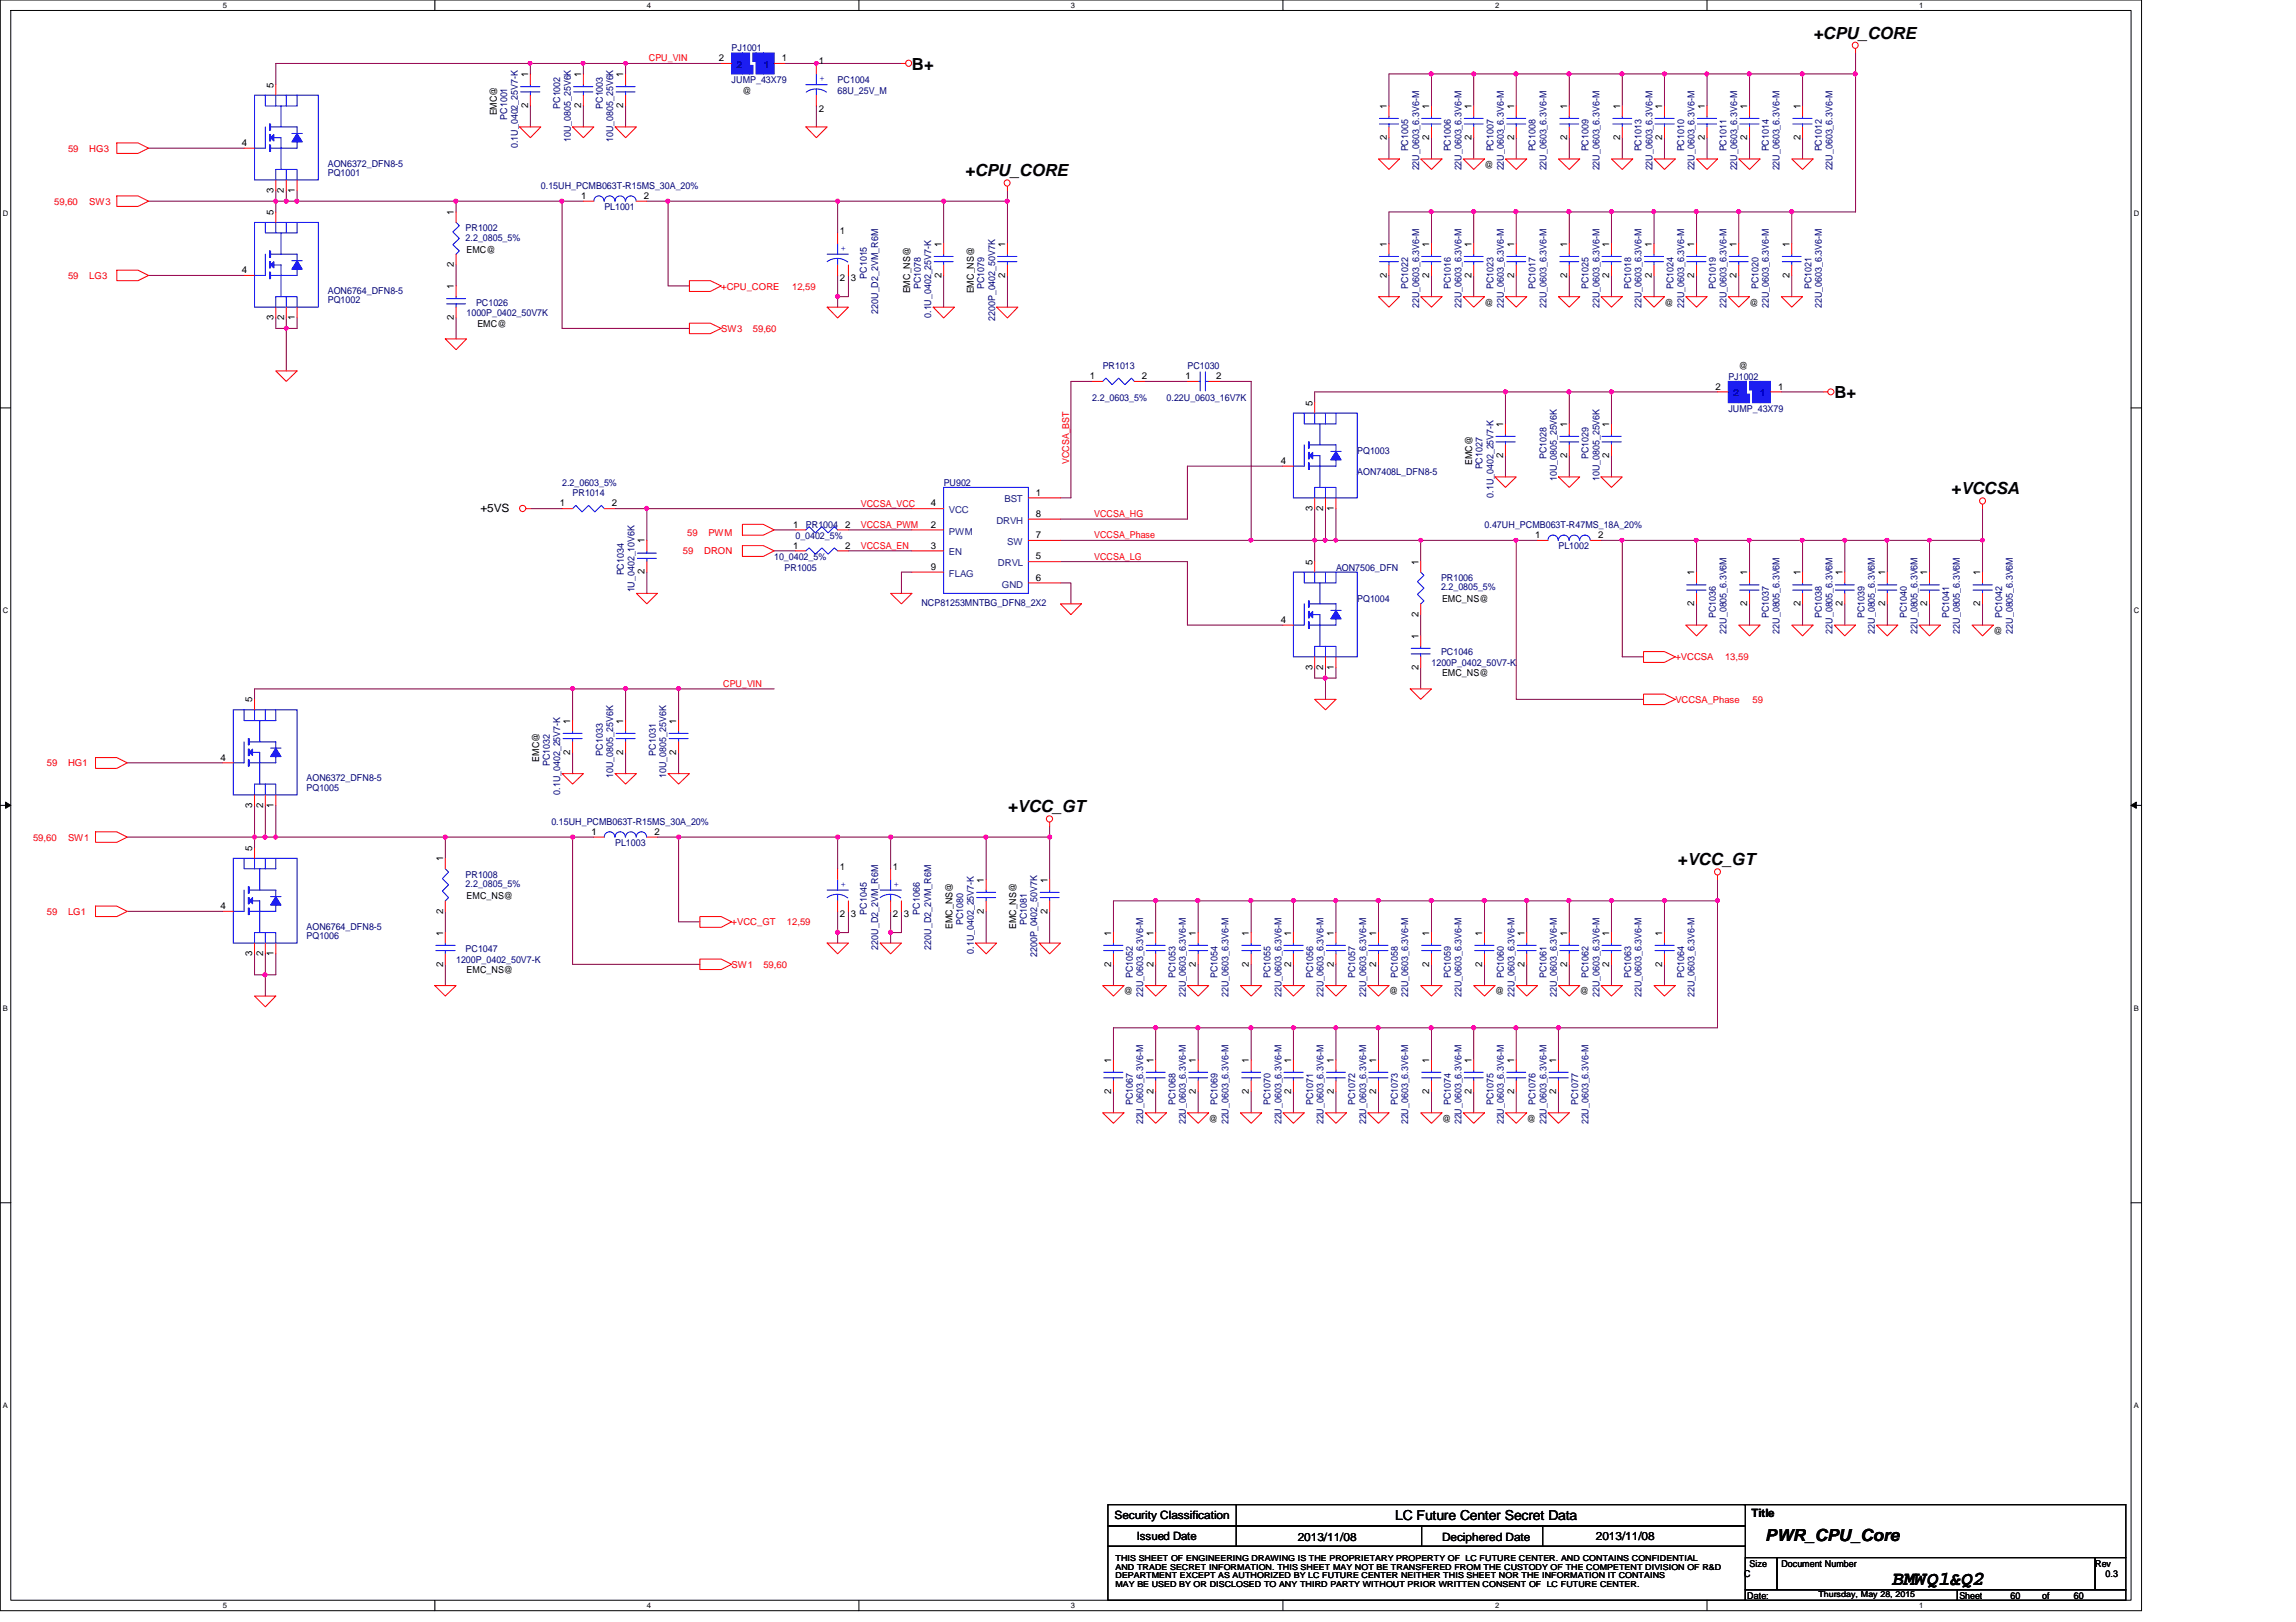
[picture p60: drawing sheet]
<svg xmlns="http://www.w3.org/2000/svg" width="297mm" height="210mm" viewBox="0 0 297 210" stroke-linecap="round" stroke-linejoin="round" font-family="sans-serif">
<defs><g id="words">
<text font-size="2.6" x="244.9" y="205.1">BMWQ1&amp;Q2</text>
<g font-size="2.2">
<text x="234.6" y="5">+CPU_CORE</text>
<text x="118" y="9">B+</text>
<text x="124.8" y="22.8">+CPU_CORE</text>
<text x="237.3" y="51.5">B+</text>
<text x="252.4" y="64">+VCCSA</text>
<text x="130.3" y="105.1">+VCC_GT</text>
<text x="217" y="112">+VCC_GT</text>
<text x="228.4" y="199.5">PWR_CPU_Core</text>
</g>
<text font-size="1.8" x="180.5" y="196.8">LC Future Center Secret Data</text>
<g font-size="1.5">
<text x="62.1" y="66.2">+5VS</text>
<text x="144.2" y="196.6">Security Classification</text>
<text x="226.6" y="196.3">Title</text>
<text x="147.1" y="199.3">Issued Date</text>
<text x="167.9" y="199.4">2013/11/08</text>
<text x="186.6" y="199.4">Deciphered Date</text>
<text x="206.5" y="199.3">2013/11/08</text>
</g>
<g font-size="1.2">
<text x="35.4" y="11.3" transform="rotate(-90 35.4 11.3)">5</text>
<text x="68.3" y="10" transform="rotate(-90 68.3 10)">1</text>
<text x="75.2" y="10" transform="rotate(-90 75.2 10)">1</text>
<text x="80.6" y="10" transform="rotate(-90 80.6 10)">1</text>
<text x="93" y="7.9">2</text>
<text x="101.1" y="7.9">1</text>
<text x="105.9" y="8.3">1</text>
<text x="64.3" y="14.9" transform="rotate(-90 64.3 14.9)">EMC@</text>
<text x="68.3" y="14" transform="rotate(-90 68.3 14)">2</text>
<text x="75.2" y="14" transform="rotate(-90 75.2 14)">2</text>
<text x="80.6" y="14" transform="rotate(-90 80.6 14)">2</text>
<text x="96.1" y="12.1">@</text>
<text x="105.9" y="14.4">2</text>
<text x="179.4" y="14.1" transform="rotate(-90 179.4 14.1)">1</text>
<text x="184.9" y="14.1" transform="rotate(-90 184.9 14.1)">1</text>
<text x="190.4" y="14.1" transform="rotate(-90 190.4 14.1)">1</text>
<text x="195.9" y="14.1" transform="rotate(-90 195.9 14.1)">1</text>
<text x="202.7" y="14.1" transform="rotate(-90 202.7 14.1)">1</text>
<text x="209.6" y="14.1" transform="rotate(-90 209.6 14.1)">1</text>
<text x="215" y="14.1" transform="rotate(-90 215 14.1)">1</text>
<text x="220.6" y="14.1" transform="rotate(-90 220.6 14.1)">1</text>
<text x="226.1" y="14.1" transform="rotate(-90 226.1 14.1)">1</text>
<text x="232.9" y="14.1" transform="rotate(-90 232.9 14.1)">1</text>
<text x="31.3" y="18.9">4</text>
<text x="179.4" y="18.1" transform="rotate(-90 179.4 18.1)">2</text>
<text x="184.9" y="18.1" transform="rotate(-90 184.9 18.1)">2</text>
<text x="190.4" y="18.1" transform="rotate(-90 190.4 18.1)">2</text>
<text x="192.1" y="21.7">@</text>
<text x="195.9" y="18.1" transform="rotate(-90 195.9 18.1)">2</text>
<text x="202.7" y="18.1" transform="rotate(-90 202.7 18.1)">2</text>
<text x="209.6" y="18.1" transform="rotate(-90 209.6 18.1)">2</text>
<text x="215" y="18.1" transform="rotate(-90 215 18.1)">2</text>
<text x="220.6" y="18.1" transform="rotate(-90 220.6 18.1)">2</text>
<text x="226.1" y="18.1" transform="rotate(-90 226.1 18.1)">2</text>
<text x="232.9" y="18.1" transform="rotate(-90 232.9 18.1)">2</text>
<text x="35.4" y="24.9" transform="rotate(-90 35.4 24.9)">3</text>
<text x="35.4" y="27.8" transform="rotate(-90 35.4 27.8)">5</text>
<text x="36.7" y="24.9" transform="rotate(-90 36.7 24.9)">2</text>
<text x="38.1" y="24.9" transform="rotate(-90 38.1 24.9)">1</text>
<text x="58.7" y="27.8" transform="rotate(-90 58.7 27.8)">1</text>
<text x="75.2" y="25.7">1</text>
<text x="83.3" y="25.7">2</text>
<text x="31.3" y="35.3">4</text>
<text x="58.7" y="34.5" transform="rotate(-90 58.7 34.5)">2</text>
<text x="60.4" y="32.7">EMC@</text>
<text x="108.7" y="30.3">1</text>
<text x="121.8" y="35.9" transform="rotate(-90 121.8 35.9)">2</text>
<text x="121.8" y="31.9" transform="rotate(-90 121.8 31.9)">1</text>
<text x="130" y="31.9" transform="rotate(-90 130 31.9)">1</text>
<text x="130" y="35.9" transform="rotate(-90 130 35.9)">2</text>
<text x="179.4" y="35.9" transform="rotate(-90 179.4 35.9)">2</text>
<text x="179.4" y="31.9" transform="rotate(-90 179.4 31.9)">1</text>
<text x="184.9" y="35.9" transform="rotate(-90 184.9 35.9)">2</text>
<text x="184.9" y="31.9" transform="rotate(-90 184.9 31.9)">1</text>
<text x="190.4" y="35.9" transform="rotate(-90 190.4 35.9)">2</text>
<text x="190.4" y="31.9" transform="rotate(-90 190.4 31.9)">1</text>
<text x="195.9" y="35.9" transform="rotate(-90 195.9 35.9)">2</text>
<text x="195.9" y="31.9" transform="rotate(-90 195.9 31.9)">1</text>
<text x="202.7" y="35.9" transform="rotate(-90 202.7 35.9)">2</text>
<text x="202.7" y="31.9" transform="rotate(-90 202.7 31.9)">1</text>
<text x="208.2" y="35.9" transform="rotate(-90 208.2 35.9)">2</text>
<text x="208.2" y="31.9" transform="rotate(-90 208.2 31.9)">1</text>
<text x="213.7" y="35.9" transform="rotate(-90 213.7 35.9)">2</text>
<text x="213.7" y="31.9" transform="rotate(-90 213.7 31.9)">1</text>
<text x="219.2" y="35.9" transform="rotate(-90 219.2 35.9)">2</text>
<text x="219.2" y="31.9" transform="rotate(-90 219.2 31.9)">1</text>
<text x="224.7" y="35.9" transform="rotate(-90 224.7 35.9)">2</text>
<text x="224.7" y="31.9" transform="rotate(-90 224.7 31.9)">1</text>
<text x="231.5" y="35.9" transform="rotate(-90 231.5 35.9)">2</text>
<text x="231.5" y="31.9" transform="rotate(-90 231.5 31.9)">1</text>
<text x="35.4" y="41.4" transform="rotate(-90 35.4 41.4)">3</text>
<text x="36.7" y="41.4" transform="rotate(-90 36.7 41.4)">2</text>
<text x="38.1" y="41.4" transform="rotate(-90 38.1 41.4)">1</text>
<text x="58.7" y="41.4" transform="rotate(-90 58.7 41.4)">2</text>
<text x="58.7" y="37.4" transform="rotate(-90 58.7 37.4)">1</text>
<text x="108.7" y="36.4">2</text>
<text x="110.1" y="36.4">3</text>
<text x="117.8" y="38" transform="rotate(-90 117.8 38)">EMC_NS@</text>
<text x="126" y="38" transform="rotate(-90 126 38)">EMC_NS@</text>
<text x="192.1" y="39.5">@</text>
<text x="215.3" y="39.5">@</text>
<text x="226.4" y="39.5">@</text>
<text x="61.8" y="42.3">EMC@</text>
<text x="225" y="47.8">@</text>
<text x="141" y="49.1">1</text>
<text x="147.7" y="49.1">2</text>
<text x="153.4" y="49.1">1</text>
<text x="157.3" y="49.1">2</text>
<text x="169.8" y="52.5" transform="rotate(-90 169.8 52.5)">5</text>
<text x="221.9" y="50.4">2</text>
<text x="230" y="50.4">1</text>
<text x="194.5" y="59.2" transform="rotate(-90 194.5 59.2)">2</text>
<text x="194.5" y="55.2" transform="rotate(-90 194.5 55.2)">1</text>
<text x="202.7" y="59.2" transform="rotate(-90 202.7 59.2)">2</text>
<text x="202.7" y="55.2" transform="rotate(-90 202.7 55.2)">1</text>
<text x="208.2" y="59.2" transform="rotate(-90 208.2 59.2)">2</text>
<text x="208.2" y="55.2" transform="rotate(-90 208.2 55.2)">1</text>
<text x="72.4" y="65.5">1</text>
<text x="79.2" y="65.5">2</text>
<text x="120.4" y="65.5">4</text>
<text x="134" y="64.1">1</text>
<text x="165.7" y="60">4</text>
<text x="190.5" y="60.2" transform="rotate(-90 190.5 60.2)">EMC@</text>
<text x="83.4" y="70.3" transform="rotate(-90 83.4 70.3)">1</text>
<text x="102.6" y="68.3">1</text>
<text x="102.6" y="71">1</text>
<text x="109.3" y="68.3">2</text>
<text x="109.3" y="71">2</text>
<text x="120.4" y="68.3">2</text>
<text x="120.4" y="71">3</text>
<text x="134" y="69.6">7</text>
<text x="134" y="66.9">8</text>
<text x="169.8" y="66.1" transform="rotate(-90 169.8 66.1)">3</text>
<text x="171.2" y="66.1" transform="rotate(-90 171.2 66.1)">2</text>
<text x="172.5" y="66.1" transform="rotate(-90 172.5 66.1)">1</text>
<text x="198.6" y="69.6">1</text>
<text x="206.8" y="69.6">2</text>
<text x="83.4" y="74.3" transform="rotate(-90 83.4 74.3)">2</text>
<text x="120.4" y="73.7">9</text>
<text x="134" y="72.4">5</text>
<text x="134" y="75.1">6</text>
<text x="169.8" y="73.1" transform="rotate(-90 169.8 73.1)">5</text>
<text x="183.5" y="73.1" transform="rotate(-90 183.5 73.1)">1</text>
<text x="186.6" y="77.9">EMC_NS@</text>
<text x="219.2" y="74.5" transform="rotate(-90 219.2 74.5)">1</text>
<text x="226.1" y="74.5" transform="rotate(-90 226.1 74.5)">1</text>
<text x="232.9" y="74.5" transform="rotate(-90 232.9 74.5)">1</text>
<text x="238.4" y="74.5" transform="rotate(-90 238.4 74.5)">1</text>
<text x="243.9" y="74.5" transform="rotate(-90 243.9 74.5)">1</text>
<text x="249.3" y="74.5" transform="rotate(-90 249.3 74.5)">1</text>
<text x="256.2" y="74.5" transform="rotate(-90 256.2 74.5)">1</text>
<text x="165.7" y="80.6">4</text>
<text x="183.5" y="82.7" transform="rotate(-90 183.5 82.7)">1</text>
<text x="183.5" y="79.8" transform="rotate(-90 183.5 79.8)">2</text>
<text x="219.2" y="78.4" transform="rotate(-90 219.2 78.4)">2</text>
<text x="226.1" y="78.4" transform="rotate(-90 226.1 78.4)">2</text>
<text x="232.9" y="78.4" transform="rotate(-90 232.9 78.4)">2</text>
<text x="238.4" y="78.4" transform="rotate(-90 238.4 78.4)">2</text>
<text x="243.9" y="78.4" transform="rotate(-90 243.9 78.4)">2</text>
<text x="249.3" y="78.4" transform="rotate(-90 249.3 78.4)">2</text>
<text x="256.2" y="78.4" transform="rotate(-90 256.2 78.4)">2</text>
<text x="257.9" y="82">@</text>
<text x="169.8" y="86.7" transform="rotate(-90 169.8 86.7)">3</text>
<text x="171.2" y="86.7" transform="rotate(-90 171.2 86.7)">2</text>
<text x="172.5" y="86.7" transform="rotate(-90 172.5 86.7)">1</text>
<text x="183.5" y="86.7" transform="rotate(-90 183.5 86.7)">2</text>
<text x="186.6" y="87.5">EMC_NS@</text>
<text x="32.6" y="90.9" transform="rotate(-90 32.6 90.9)">5</text>
<text x="73.8" y="93.6" transform="rotate(-90 73.8 93.6)">1</text>
<text x="80.6" y="93.6" transform="rotate(-90 80.6 93.6)">1</text>
<text x="87.5" y="93.6" transform="rotate(-90 87.5 93.6)">1</text>
<text x="28.5" y="98.4">4</text>
<text x="69.8" y="98.6" transform="rotate(-90 69.8 98.6)">EMC@</text>
<text x="73.8" y="97.7" transform="rotate(-90 73.8 97.7)">2</text>
<text x="80.6" y="97.7" transform="rotate(-90 80.6 97.7)">2</text>
<text x="87.5" y="97.7" transform="rotate(-90 87.5 97.7)">2</text>
<text x="32.6" y="104.5" transform="rotate(-90 32.6 104.5)">3</text>
<text x="34" y="104.5" transform="rotate(-90 34 104.5)">2</text>
<text x="35.4" y="104.5" transform="rotate(-90 35.4 104.5)">1</text>
<text x="32.6" y="110.1" transform="rotate(-90 32.6 110.1)">5</text>
<text x="57.3" y="111.5" transform="rotate(-90 57.3 111.5)">1</text>
<text x="76.5" y="108">1</text>
<text x="84.7" y="108">2</text>
<text x="108.7" y="112.6">1</text>
<text x="115.5" y="112.6">1</text>
<text x="28.5" y="117.6">4</text>
<text x="57.3" y="118.2" transform="rotate(-90 57.3 118.2)">2</text>
<text x="60.4" y="116.3">EMC_NS@</text>
<text x="108.7" y="118.7">2</text>
<text x="110.1" y="118.7">3</text>
<text x="115.5" y="118.7">2</text>
<text x="116.9" y="118.7">3</text>
<text x="127.3" y="114.2" transform="rotate(-90 127.3 114.2)">1</text>
<text x="127.3" y="118.2" transform="rotate(-90 127.3 118.2)">2</text>
<text x="135.5" y="114.2" transform="rotate(-90 135.5 114.2)">1</text>
<text x="135.5" y="118.2" transform="rotate(-90 135.5 118.2)">2</text>
<text x="32.6" y="123.7" transform="rotate(-90 32.6 123.7)">3</text>
<text x="34" y="123.7" transform="rotate(-90 34 123.7)">2</text>
<text x="35.4" y="123.7" transform="rotate(-90 35.4 123.7)">1</text>
<text x="57.3" y="125.1" transform="rotate(-90 57.3 125.1)">2</text>
<text x="57.3" y="121.1" transform="rotate(-90 57.3 121.1)">1</text>
<text x="60.4" y="125.9">EMC_NS@</text>
<text x="123.2" y="120.3" transform="rotate(-90 123.2 120.3)">EMC_NS@</text>
<text x="131.5" y="120.3" transform="rotate(-90 131.5 120.3)">EMC_NS@</text>
<text x="143.8" y="121.1" transform="rotate(-90 143.8 121.1)">1</text>
<text x="143.8" y="125.1" transform="rotate(-90 143.8 125.1)">2</text>
<text x="149.2" y="125.1" transform="rotate(-90 149.2 125.1)">2</text>
<text x="149.2" y="121.1" transform="rotate(-90 149.2 121.1)">1</text>
<text x="154.7" y="125.1" transform="rotate(-90 154.7 125.1)">2</text>
<text x="154.7" y="121.1" transform="rotate(-90 154.7 121.1)">1</text>
<text x="161.6" y="125.1" transform="rotate(-90 161.6 125.1)">2</text>
<text x="161.6" y="121.1" transform="rotate(-90 161.6 121.1)">1</text>
<text x="167" y="125.1" transform="rotate(-90 167 125.1)">2</text>
<text x="167" y="121.1" transform="rotate(-90 167 121.1)">1</text>
<text x="172.5" y="125.1" transform="rotate(-90 172.5 125.1)">2</text>
<text x="172.5" y="121.1" transform="rotate(-90 172.5 121.1)">1</text>
<text x="178.1" y="125.1" transform="rotate(-90 178.1 125.1)">2</text>
<text x="178.1" y="121.1" transform="rotate(-90 178.1 121.1)">1</text>
<text x="184.9" y="125.1" transform="rotate(-90 184.9 125.1)">2</text>
<text x="184.9" y="121.1" transform="rotate(-90 184.9 121.1)">1</text>
<text x="191.8" y="125.1" transform="rotate(-90 191.8 125.1)">2</text>
<text x="191.8" y="121.1" transform="rotate(-90 191.8 121.1)">1</text>
<text x="197.2" y="125.1" transform="rotate(-90 197.2 125.1)">2</text>
<text x="197.2" y="121.1" transform="rotate(-90 197.2 121.1)">1</text>
<text x="202.7" y="125.1" transform="rotate(-90 202.7 125.1)">2</text>
<text x="202.7" y="121.1" transform="rotate(-90 202.7 121.1)">1</text>
<text x="208.2" y="125.1" transform="rotate(-90 208.2 125.1)">2</text>
<text x="208.2" y="121.1" transform="rotate(-90 208.2 121.1)">1</text>
<text x="215" y="125.1" transform="rotate(-90 215 125.1)">2</text>
<text x="215" y="121.1" transform="rotate(-90 215 121.1)">1</text>
<text x="145.4" y="128.7">@</text>
<text x="179.7" y="128.7">@</text>
<text x="193.4" y="128.7">@</text>
<text x="204.4" y="128.7">@</text>
<text x="143.8" y="137.5" transform="rotate(-90 143.8 137.5)">1</text>
<text x="149.2" y="137.5" transform="rotate(-90 149.2 137.5)">1</text>
<text x="154.7" y="137.5" transform="rotate(-90 154.7 137.5)">1</text>
<text x="161.6" y="137.5" transform="rotate(-90 161.6 137.5)">1</text>
<text x="167" y="137.5" transform="rotate(-90 167 137.5)">1</text>
<text x="172.5" y="137.5" transform="rotate(-90 172.5 137.5)">1</text>
<text x="178" y="137.5" transform="rotate(-90 178 137.5)">1</text>
<text x="184.9" y="137.5" transform="rotate(-90 184.9 137.5)">1</text>
<text x="190.4" y="137.5" transform="rotate(-90 190.4 137.5)">1</text>
<text x="195.9" y="137.5" transform="rotate(-90 195.9 137.5)">1</text>
<text x="201.3" y="137.5" transform="rotate(-90 201.3 137.5)">1</text>
<text x="143.8" y="141.5" transform="rotate(-90 143.8 141.5)">2</text>
<text x="149.2" y="141.5" transform="rotate(-90 149.2 141.5)">2</text>
<text x="154.7" y="141.5" transform="rotate(-90 154.7 141.5)">2</text>
<text x="161.6" y="141.5" transform="rotate(-90 161.6 141.5)">2</text>
<text x="167" y="141.5" transform="rotate(-90 167 141.5)">2</text>
<text x="172.5" y="141.5" transform="rotate(-90 172.5 141.5)">2</text>
<text x="178" y="141.5" transform="rotate(-90 178 141.5)">2</text>
<text x="184.9" y="141.5" transform="rotate(-90 184.9 141.5)">2</text>
<text x="190.4" y="141.5" transform="rotate(-90 190.4 141.5)">2</text>
<text x="195.9" y="141.5" transform="rotate(-90 195.9 141.5)">2</text>
<text x="201.3" y="141.5" transform="rotate(-90 201.3 141.5)">2</text>
<text x="156.4" y="145.2">@</text>
<text x="186.6" y="145.2">@</text>
<text x="197.5" y="145.2">@</text>
<text x="226.4" y="202.7">Size</text>
<text x="230.5" y="202.7">Document Number</text>
<text x="271.1" y="202.7">Rev</text>
<text x="225.6" y="204.1">C</text>
<text x="226.1" y="206.9">Date:</text>
<text x="253.5" y="206.9">Sheet</text>
<text x="260.1" y="206.9">60</text>
<text x="264.2" y="206.9">of</text>
<text x="268.3" y="206.9">60</text>
<text x="272.4" y="204.1">0.3</text>
</g>
<g font-size="1.2" fill="#f00">
<text x="83.9" y="8">CPU_VIN</text>
<text x="8.8" y="19.6">59</text>
<text x="11.6" y="19.6">HG3</text>
<text x="7" y="26.5">59,60</text>
<text x="11.6" y="26.5">SW3</text>
<text x="8.8" y="36.1">59</text>
<text x="11.6" y="36.1">LG3</text>
<text x="93.3" y="37.5">+CPU_CORE</text>
<text x="102.5" y="37.5">12,59</text>
<text x="93.3" y="43">SW3</text>
<text x="97.4" y="43">59,60</text>
<text x="111.4" y="65.6">VCCSA_VCC</text>
<text x="138.3" y="60.1" transform="rotate(-90 138.3 60.1)">VCCSA_BST</text>
<text x="88.3" y="71.8">59</text>
<text x="88.9" y="69.4">59</text>
<text x="91.1" y="71.8">DRON</text>
<text x="91.6" y="69.4">PWM</text>
<text x="111.4" y="68.3">VCCSA_PWM</text>
<text x="111.4" y="71">VCCSA_EN</text>
<text x="141.6" y="69.7">VCCSA_Phase</text>
<text x="141.6" y="66.9">VCCSA_HG</text>
<text x="141.6" y="72.4">VCCSA_LG</text>
<text x="93.6" y="88.9">CPU_VIN</text>
<text x="216.7" y="85.5">+VCCSA</text>
<text x="223.2" y="85.5">13,59</text>
<text x="216.7" y="91">VCCSA_Phase</text>
<text x="226.7" y="91">59</text>
<text x="6.1" y="99.2">59</text>
<text x="8.8" y="99.2">HG1</text>
<text x="4.3" y="108.8">59,60</text>
<text x="8.8" y="108.8">SW1</text>
<text x="6.1" y="118.4">59</text>
<text x="8.8" y="118.4">LG1</text>
<text x="94.7" y="119.8">+VCC_GT</text>
<text x="101.8" y="119.8">12,59</text>
<text x="94.7" y="125.3">SW1</text>
<text x="98.8" y="125.3">59,60</text>
</g>
<g font-size="1.2" fill="#000080">
<text x="94.7" y="6.6">PJ1001</text>
<text x="94.7" y="10.7">JUMP_43X79</text>
<text x="108.4" y="10.7">PC1004</text>
<text x="65.6" y="15.5" transform="rotate(-90 65.6 15.5)">PC1001</text>
<text x="72.5" y="14.1" transform="rotate(-90 72.5 14.1)">PC1002</text>
<text x="78" y="14.1" transform="rotate(-90 78 14.1)">PC1003</text>
<text x="108.4" y="12.1">68U_25V_M</text>
<text x="42.4" y="22.8">PQ1001</text>
<text x="42.4" y="21.5">AON6372_DFN8-5</text>
<text x="67" y="19.2" transform="rotate(-90 67 19.2)">0.1U_0402_25V7-K</text>
<text x="73.9" y="18.4" transform="rotate(-90 73.9 18.4)">10U_0805_25V6K</text>
<text x="79.3" y="18.4" transform="rotate(-90 79.3 18.4)">10U_0805_25V6K</text>
<text x="182.2" y="19.6" transform="rotate(-90 182.2 19.6)">PC1005</text>
<text x="183.6" y="22.1" transform="rotate(-90 183.6 22.1)">22U_0603_6.3V6-M</text>
<text x="187.7" y="19.6" transform="rotate(-90 187.7 19.6)">PC1006</text>
<text x="189.1" y="22.1" transform="rotate(-90 189.1 22.1)">22U_0603_6.3V6-M</text>
<text x="193.2" y="19.6" transform="rotate(-90 193.2 19.6)">PC1007</text>
<text x="194.6" y="22.1" transform="rotate(-90 194.6 22.1)">22U_0603_6.3V6-M</text>
<text x="198.7" y="19.6" transform="rotate(-90 198.7 19.6)">PC1008</text>
<text x="200.1" y="22.1" transform="rotate(-90 200.1 22.1)">22U_0603_6.3V6-M</text>
<text x="205.5" y="19.6" transform="rotate(-90 205.5 19.6)">PC1009</text>
<text x="206.9" y="22.1" transform="rotate(-90 206.9 22.1)">22U_0603_6.3V6-M</text>
<text x="212.4" y="19.6" transform="rotate(-90 212.4 19.6)">PC1013</text>
<text x="213.8" y="22.1" transform="rotate(-90 213.8 22.1)">22U_0603_6.3V6-M</text>
<text x="217.9" y="19.6" transform="rotate(-90 217.9 19.6)">PC1010</text>
<text x="219.2" y="22.1" transform="rotate(-90 219.2 22.1)">22U_0603_6.3V6-M</text>
<text x="223.3" y="19.6" transform="rotate(-90 223.3 19.6)">PC1011</text>
<text x="224.7" y="22.1" transform="rotate(-90 224.7 22.1)">22U_0603_6.3V6-M</text>
<text x="228.8" y="19.6" transform="rotate(-90 228.8 19.6)">PC1014</text>
<text x="230.2" y="22.1" transform="rotate(-90 230.2 22.1)">22U_0603_6.3V6-M</text>
<text x="235.7" y="19.6" transform="rotate(-90 235.7 19.6)">PC1012</text>
<text x="237.1" y="22.1" transform="rotate(-90 237.1 22.1)">22U_0603_6.3V6-M</text>
<text x="60.2" y="29.9">PR1002</text>
<text x="70" y="24.4">0.15UH_PCMB063T-R15MS_30A_20%</text>
<text x="78.2" y="27.2">PL1001</text>
<text x="60.2" y="31.2">2.2_0805_5%</text>
<text x="42.4" y="39.2">PQ1002</text>
<text x="42.4" y="38">AON6764_DFN8-5</text>
<text x="60.4" y="40.9">1000P_0402_50V7K</text>
<text x="61.6" y="39.5">PC1026</text>
<text x="112.1" y="36.1" transform="rotate(-90 112.1 36.1)">PC1015</text>
<text x="113.6" y="40.6" transform="rotate(-90 113.6 40.6)">220U_D2_2VM_R6M</text>
<text x="119.1" y="37.4" transform="rotate(-90 119.1 37.4)">PC1078</text>
<text x="120.5" y="41.1" transform="rotate(-90 120.5 41.1)">0.1U_0402_25V7-K</text>
<text x="127.3" y="37.4" transform="rotate(-90 127.3 37.4)">PC1079</text>
<text x="128.7" y="41.5" transform="rotate(-90 128.7 41.5)">2200P_0402_50V7K</text>
<text x="182.2" y="37.4" transform="rotate(-90 182.2 37.4)">PC1022</text>
<text x="183.6" y="39.9" transform="rotate(-90 183.6 39.9)">22U_0603_6.3V6-M</text>
<text x="187.7" y="37.4" transform="rotate(-90 187.7 37.4)">PC1016</text>
<text x="189.1" y="39.9" transform="rotate(-90 189.1 39.9)">22U_0603_6.3V6-M</text>
<text x="193.2" y="37.4" transform="rotate(-90 193.2 37.4)">PC1023</text>
<text x="194.6" y="39.9" transform="rotate(-90 194.6 39.9)">22U_0603_6.3V6-M</text>
<text x="198.7" y="37.4" transform="rotate(-90 198.7 37.4)">PC1017</text>
<text x="200.1" y="39.9" transform="rotate(-90 200.1 39.9)">22U_0603_6.3V6-M</text>
<text x="205.5" y="37.4" transform="rotate(-90 205.5 37.4)">PC1025</text>
<text x="206.9" y="39.9" transform="rotate(-90 206.9 39.9)">22U_0603_6.3V6-M</text>
<text x="211" y="37.4" transform="rotate(-90 211 37.4)">PC1018</text>
<text x="212.4" y="39.9" transform="rotate(-90 212.4 39.9)">22U_0603_6.3V6-M</text>
<text x="216.5" y="37.4" transform="rotate(-90 216.5 37.4)">PC1024</text>
<text x="217.9" y="39.9" transform="rotate(-90 217.9 39.9)">22U_0603_6.3V6-M</text>
<text x="222" y="37.4" transform="rotate(-90 222 37.4)">PC1019</text>
<text x="223.3" y="39.9" transform="rotate(-90 223.3 39.9)">22U_0603_6.3V6-M</text>
<text x="227.5" y="37.4" transform="rotate(-90 227.5 37.4)">PC1020</text>
<text x="228.9" y="39.9" transform="rotate(-90 228.9 39.9)">22U_0603_6.3V6-M</text>
<text x="234.4" y="37.4" transform="rotate(-90 234.4 37.4)">PC1021</text>
<text x="235.7" y="39.9" transform="rotate(-90 235.7 39.9)">22U_0603_6.3V6-M</text>
<text x="142.7" y="47.8">PR1013</text>
<text x="153.6" y="47.8">PC1030</text>
<text x="141.3" y="51.9">2.2_0603_5%</text>
<text x="150.9" y="51.9">0.22U_0603_16V7K</text>
<text x="223.6" y="49.1">PJ1002</text>
<text x="223.6" y="53.3">JUMP_43X79</text>
<text x="175.6" y="58.7">PQ1003</text>
<text x="200.1" y="59.4" transform="rotate(-90 200.1 59.4)">PC1028</text>
<text x="205.5" y="59.4" transform="rotate(-90 205.5 59.4)">PC1029</text>
<text x="72.7" y="62.9">2.2_0603_5%</text>
<text x="74.1" y="64.2">PR1014</text>
<text x="122.1" y="62.9">PU902</text>
<text x="175.6" y="61.5">AON7408L_DFN8-5</text>
<text x="191.8" y="60.7" transform="rotate(-90 191.8 60.7)">PC1027</text>
<text x="193.2" y="64.4" transform="rotate(-90 193.2 64.4)">0.1U_0402_25V7-K</text>
<text x="201.4" y="62.3" transform="rotate(-90 201.4 62.3)">10U_0805_25V6K</text>
<text x="206.9" y="62.3" transform="rotate(-90 206.9 62.3)">10U_0805_25V6K</text>
<text x="102.9" y="69.7">0_0402_5%</text>
<text x="104.3" y="68.3">PR1004</text>
<text x="192.1" y="68.3">0.47UH_PCMB063T-R47MS_18A_20%</text>
<text x="201.6" y="71.1">PL1002</text>
<text x="80.7" y="74.5" transform="rotate(-90 80.7 74.5)">PC1034</text>
<text x="82.1" y="76.7" transform="rotate(-90 82.1 76.7)">1U_0402_10V6K</text>
<text x="100.2" y="72.4">10_0402_5%</text>
<text x="101.5" y="73.8">PR1005</text>
<text x="172.8" y="73.8">AON7506_DFN</text>
<text x="175.6" y="77.9">PQ1004</text>
<text x="186.4" y="75.2">PR1006</text>
<text x="186.4" y="76.4">2.2_0805_5%</text>
<text x="119.2" y="78.4">NCP81253MNTBG_DFN8_2X2</text>
<text x="222" y="80" transform="rotate(-90 222 80)">PC1036</text>
<text x="223.3" y="82" transform="rotate(-90 223.3 82)">22U_0805_6.3V6M</text>
<text x="228.9" y="80" transform="rotate(-90 228.9 80)">PC1037</text>
<text x="230.2" y="82" transform="rotate(-90 230.2 82)">22U_0805_6.3V6M</text>
<text x="235.7" y="80" transform="rotate(-90 235.7 80)">PC1038</text>
<text x="237.1" y="82" transform="rotate(-90 237.1 82)">22U_0805_6.3V6M</text>
<text x="241.2" y="80" transform="rotate(-90 241.2 80)">PC1039</text>
<text x="242.6" y="82" transform="rotate(-90 242.6 82)">22U_0805_6.3V6M</text>
<text x="246.7" y="80" transform="rotate(-90 246.7 80)">PC1040</text>
<text x="248.1" y="82" transform="rotate(-90 248.1 82)">22U_0805_6.3V6M</text>
<text x="252.2" y="80" transform="rotate(-90 252.2 80)">PC1041</text>
<text x="253.5" y="82" transform="rotate(-90 253.5 82)">22U_0805_6.3V6M</text>
<text x="259" y="80" transform="rotate(-90 259 80)">PC1042</text>
<text x="260.4" y="82" transform="rotate(-90 260.4 82)">22U_0805_6.3V6M</text>
<text x="185.2" y="86.1">1200P_0402_50V7-K</text>
<text x="186.4" y="84.8">PC1046</text>
<text x="39.7" y="101.1">AON6372_DFN8-5</text>
<text x="71.1" y="99.1" transform="rotate(-90 71.1 99.1)">PC1032</text>
<text x="78" y="97.8" transform="rotate(-90 78 97.8)">PC1033</text>
<text x="79.3" y="100.7" transform="rotate(-90 79.3 100.7)">10U_0805_25V6K</text>
<text x="84.8" y="97.8" transform="rotate(-90 84.8 97.8)">PC1031</text>
<text x="86.2" y="100.7" transform="rotate(-90 86.2 100.7)">10U_0805_25V6K</text>
<text x="39.7" y="102.4">PQ1005</text>
<text x="71.3" y="106.7">0.15UH_PCMB063T-R15MS_30A_20%</text>
<text x="72.5" y="102.9" transform="rotate(-90 72.5 102.9)">0.1U_0402_25V7-K</text>
<text x="60.2" y="113.6">PR1008</text>
<text x="79.6" y="109.5">PL1003</text>
<text x="60.2" y="114.9">2.2_0805_5%</text>
<text x="112.1" y="118.4" transform="rotate(-90 112.1 118.4)">PC1045</text>
<text x="119" y="118.4" transform="rotate(-90 119 118.4)">PC1066</text>
<text x="124.6" y="119.7" transform="rotate(-90 124.6 119.7)">PC1080</text>
<text x="132.8" y="119.7" transform="rotate(-90 132.8 119.7)">PC1081</text>
<text x="39.7" y="121.5">PQ1006</text>
<text x="39.7" y="120.3">AON6764_DFN8-5</text>
<text x="59" y="124.6">1200P_0402_50V7-K</text>
<text x="60.2" y="123.2">PC1047</text>
<text x="113.6" y="122.9" transform="rotate(-90 113.6 122.9)">220U_D2_2VM_R6M</text>
<text x="120.5" y="122.9" transform="rotate(-90 120.5 122.9)">220U_D2_2VM_R6M</text>
<text x="126" y="123.4" transform="rotate(-90 126 123.4)">0.1U_0402_25V7-K</text>
<text x="134.2" y="123.8" transform="rotate(-90 134.2 123.8)">2200P_0402_50V7K</text>
<text x="146.6" y="126.6" transform="rotate(-90 146.6 126.6)">PC1052</text>
<text x="147.9" y="129" transform="rotate(-90 147.9 129)">22U_0603_6.3V6-M</text>
<text x="152.1" y="126.6" transform="rotate(-90 152.1 126.6)">PC1053</text>
<text x="153.4" y="129" transform="rotate(-90 153.4 129)">22U_0603_6.3V6-M</text>
<text x="157.5" y="126.6" transform="rotate(-90 157.5 126.6)">PC1054</text>
<text x="158.9" y="129" transform="rotate(-90 158.9 129)">22U_0603_6.3V6-M</text>
<text x="164.4" y="126.6" transform="rotate(-90 164.4 126.6)">PC1055</text>
<text x="165.8" y="129" transform="rotate(-90 165.8 129)">22U_0603_6.3V6-M</text>
<text x="169.9" y="126.6" transform="rotate(-90 169.9 126.6)">PC1056</text>
<text x="171.2" y="129" transform="rotate(-90 171.2 129)">22U_0603_6.3V6-M</text>
<text x="175.3" y="126.6" transform="rotate(-90 175.3 126.6)">PC1057</text>
<text x="176.7" y="129" transform="rotate(-90 176.7 129)">22U_0603_6.3V6-M</text>
<text x="180.8" y="126.6" transform="rotate(-90 180.8 126.6)">PC1058</text>
<text x="182.2" y="129" transform="rotate(-90 182.2 129)">22U_0603_6.3V6-M</text>
<text x="187.7" y="126.6" transform="rotate(-90 187.7 126.6)">PC1059</text>
<text x="189.1" y="129" transform="rotate(-90 189.1 129)">22U_0603_6.3V6-M</text>
<text x="194.6" y="126.6" transform="rotate(-90 194.6 126.6)">PC1060</text>
<text x="195.9" y="129" transform="rotate(-90 195.9 129)">22U_0603_6.3V6-M</text>
<text x="200.1" y="126.6" transform="rotate(-90 200.1 126.6)">PC1061</text>
<text x="201.4" y="129" transform="rotate(-90 201.4 129)">22U_0603_6.3V6-M</text>
<text x="205.5" y="126.6" transform="rotate(-90 205.5 126.6)">PC1062</text>
<text x="206.9" y="129" transform="rotate(-90 206.9 129)">22U_0603_6.3V6-M</text>
<text x="211" y="126.6" transform="rotate(-90 211 126.6)">PC1063</text>
<text x="212.4" y="129" transform="rotate(-90 212.4 129)">22U_0603_6.3V6-M</text>
<text x="217.9" y="126.6" transform="rotate(-90 217.9 126.6)">PC1064</text>
<text x="219.2" y="129" transform="rotate(-90 219.2 129)">22U_0603_6.3V6-M</text>
<text x="146.6" y="143" transform="rotate(-90 146.6 143)">PC1067</text>
<text x="152.1" y="143" transform="rotate(-90 152.1 143)">PC1068</text>
<text x="157.5" y="143" transform="rotate(-90 157.5 143)">PC1069</text>
<text x="164.4" y="143" transform="rotate(-90 164.4 143)">PC1070</text>
<text x="169.9" y="143" transform="rotate(-90 169.9 143)">PC1071</text>
<text x="175.3" y="143" transform="rotate(-90 175.3 143)">PC1072</text>
<text x="180.8" y="143" transform="rotate(-90 180.8 143)">PC1073</text>
<text x="187.7" y="143" transform="rotate(-90 187.7 143)">PC1074</text>
<text x="193.2" y="143" transform="rotate(-90 193.2 143)">PC1075</text>
<text x="198.7" y="143" transform="rotate(-90 198.7 143)">PC1076</text>
<text x="204.2" y="143" transform="rotate(-90 204.2 143)">PC1077</text>
<text x="147.9" y="145.5" transform="rotate(-90 147.9 145.5)">22U_0603_6.3V6-M</text>
<text x="153.4" y="145.5" transform="rotate(-90 153.4 145.5)">22U_0603_6.3V6-M</text>
<text x="158.9" y="145.5" transform="rotate(-90 158.9 145.5)">22U_0603_6.3V6-M</text>
<text x="165.8" y="145.5" transform="rotate(-90 165.8 145.5)">22U_0603_6.3V6-M</text>
<text x="171.2" y="145.5" transform="rotate(-90 171.2 145.5)">22U_0603_6.3V6-M</text>
<text x="176.7" y="145.5" transform="rotate(-90 176.7 145.5)">22U_0603_6.3V6-M</text>
<text x="182.2" y="145.5" transform="rotate(-90 182.2 145.5)">22U_0603_6.3V6-M</text>
<text x="189.1" y="145.5" transform="rotate(-90 189.1 145.5)">22U_0603_6.3V6-M</text>
<text x="194.6" y="145.5" transform="rotate(-90 194.6 145.5)">22U_0603_6.3V6-M</text>
<text x="200.1" y="145.5" transform="rotate(-90 200.1 145.5)">22U_0603_6.3V6-M</text>
<text x="205.5" y="145.5" transform="rotate(-90 205.5 145.5)">22U_0603_6.3V6-M</text>
</g>
<g font-size="1.2" fill="#004080">
<text x="95.3" y="8.8">2</text>
<text x="98.8" y="8.8">1</text>
<text x="224.3" y="51.3">2</text>
<text x="227.7" y="51.3">1</text>
<text x="130" y="65">BST</text>
<text x="122.8" y="69.2">PWM</text>
<text x="122.8" y="66.4">VCC</text>
<text x="122.8" y="71.9">EN</text>
<text x="128.9" y="67.8">DRVH</text>
<text x="130.3" y="70.5">SW</text>
<text x="122.8" y="74.6">FLAG</text>
<text x="129.1" y="73.3">DRVL</text>
<text x="129.6" y="76">GND</text>
</g>
<g font-size="1.2" fill="#00f">
<text x="106" y="10.5">+</text>
<text x="108.8" y="32.4">+</text>
<text x="108.8" y="114.7">+</text>
<text x="115.7" y="114.7">+</text>
</g>
<g font-size="1.1">
<text x="144.3" y="202">THIS SHEET OF ENGINEERING DRAWING IS THE PROPRIETARY PROPERTY OF LC FUTURE CENTER. AND CONTAINS CONFIDENTIAL</text>
<text x="144.3" y="203.1">AND TRADE SECRET INFORMATION. THIS SHEET MAY NOT BE TRANSFERED FROM THE CUSTODY OF THE COMPETENT DIVISION OF R&amp;D</text>
<text x="144.3" y="204.2">DEPARTMENT EXCEPT AS AUTHORIZED BY LC FUTURE CENTER NEITHER THIS SHEET NOR THE INFORMATION IT CONTAINS</text>
<text x="144.3" y="205.3">MAY BE USED BY OR DISCLOSED TO ANY THIRD PARTY WITHOUT PRIOR WRITTEN CONSENT OF LC FUTURE CENTER.</text>
<text x="235.2" y="206.7">Thursday, May 28, 2015</text>
</g>
<g font-size="1">
<text x="28.8" y="1">5</text>
<text x="83.7" y="1">4</text>
<text x="138.6" y="1">3</text>
<text x="193.4" y="1">2</text>
<text x="248.3" y="1">1</text>
<text x=".4" y="27.9">D</text>
<text x="276.1" y="27.9">D</text>
<text x=".4" y="79.4">C</text>
<text x="276.1" y="79.4">C</text>
<text x=".4" y="130.8">B</text>
<text x="276.1" y="130.8">B</text>
<text x=".4" y="182.2">A</text>
<text x="276.1" y="182.2">A</text>
<text x="28.8" y="208.1">5</text>
<text x="83.7" y="208.1">4</text>
<text x="138.6" y="208.1">3</text>
<text x="193.4" y="208.1">2</text>
<text x="248.3" y="208.1">1</text>
</g>
</g></defs>
<path d="M0 0h277.1v208.4h-277.1zM1.4 1.4h274.3v205.7h-274.3z" fill="none" stroke="#000" stroke-width=".13"/>
<g fill="#fff">
<path d="M28.8 .1h.6v1.1h-.6z"/>
<path d="M28.8 207.2h.6v1.1h-.6z"/>
</g>
<path d="M56.3 0v1.4M56.3 207.1v1.3" fill="none" stroke="#000" stroke-width=".13"/>
<g fill="#fff">
<path d="M83.7 .1h.5v1.1h-.5z"/>
<path d="M83.7 207.2h.5v1.1h-.5z"/>
</g>
<path d="M111.1 0v1.4M111.1 207.1v1.3" fill="none" stroke="#000" stroke-width=".13"/>
<g fill="#fff">
<path d="M138.5 .1h.6v1.1h-.6z"/>
<path d="M138.5 207.2h.6v1.1h-.6z"/>
</g>
<path d="M166 0v1.4M166 207.1v1.3" fill="none" stroke="#000" stroke-width=".13"/>
<g fill="#fff">
<path d="M193.4 .1h.6v1.1h-.6z"/>
<path d="M193.4 207.2h.6v1.1h-.6z"/>
</g>
<path d="M220.8 0v1.4M220.8 207.1v1.3" fill="none" stroke="#000" stroke-width=".13"/>
<g fill="#fff">
<path d="M248.3 .1h.5v1.1h-.5z"/>
<path d="M248.3 207.2h.5v1.1h-.5z"/>
<path d="M.4 27h.7v1.2h-.7z"/>
<path d="M276 27h.8v1.2h-.8z"/>
<path d="M.4 78.5h.7v1.1h-.7z"/>
<path d="M276 78.5h.8v1.1h-.8z"/>
</g>
<path d="M0 52.8h1.4M275.7 52.8h1.4" fill="none" stroke="#000" stroke-width=".13"/>
<g fill="#fff">
<path d="M.4 129.9h.6v1.1h-.6z"/>
<path d="M276 129.9h.7v1.1h-.7z"/>
</g>
<path d="M0 104.2h1.4M.7 103.8l.7 .4-.7 .4zM275.7 104.2l.7-.4v.8zM275.7 104.2h1.4" fill="none" stroke="#000" stroke-width=".13"/>
<path d="M.7 103.8l.7 .4-.7 .4zM275.7 104.2l.7-.4v.8z" fill="#000"/>
<g fill="#fff">
<path d="M.4 181.3h.6v1.1h-.6z"/>
<path d="M276 181.3h.7v1.1h-.7z"/>
</g>
<path d="M0 155.7h1.4M275.7 155.7h1.4" fill="none" stroke="#000" stroke-width=".13"/>
<path d="M35.7 8.2v2.8M19.2 35.6h12.4M35.7 24.7v1.3h2.7v-1.3M16.5 98.7h12.3M32.9 89.2v1.3M16.5 108.3h16.4M87.8 119.3h2.7" fill="none" stroke="#800040" stroke-width=".13"/>
<circle cx="37" cy="26" r=".26" fill="#f0f"/>
<circle cx="37" cy="26" r=".26" fill="none" stroke="#f0f" stroke-width=".13"/>
<path d="M35.5 25.8h.1l.3 .1-.1 .3-.2 .1-.1-.1z" fill-rule="evenodd" fill="#f0f"/>
<path d="M35.5 25.8h.1l.3 .1-.1 .3-.2 .1-.1-.1z" fill="none" stroke="#f0f" stroke-width=".13"/>
<path d="M37 24.7v1.3M37 42.5v5.5M87.8 89.2h12.4M34.3 108.3h1.4M74.1 124.8h16.4" fill="none" stroke="#800040" stroke-width=".13"/>
<circle cx="87.8" cy="89.1" r=".26" fill="#f0f"/>
<circle cx="87.8" cy="89.1" r=".26" fill="none" stroke="#f0f" stroke-width=".13"/>
<path d="M37 42.5h1.4M34.3 126.1v2.8" fill="none" stroke="#800040" stroke-width=".13"/>
<circle cx="34.3" cy="126.1" r=".26" fill="#f0f"/>
<circle cx="34.3" cy="126.1" r=".26" fill="none" stroke="#f0f" stroke-width=".13"/>
<path d="M75.5 8.2v1.4M75.5 13.7v2.7M80.9 13.7v2.7M93.3 8.2h-12.4v1.4M19.2 26h16.5v1.4M59 26v1.4M72.7 42.5h16.5M32.9 108.3v1.4" fill="none" stroke="#800040" stroke-width=".13"/>
<circle cx="80.9" cy="8.2" r=".25" fill="#f0f"/>
<circle cx="80.9" cy="8.2" r=".25" fill="none" stroke="#f0f" stroke-width=".13"/>
<path d="M80.9 89.2v4.1M74.1 108.3h2.7" fill="none" stroke="#800040" stroke-width=".13"/>
<circle cx="80.9" cy="89.1" r=".26" fill="#f0f"/>
<circle cx="80.9" cy="89.1" r=".26" fill="none" stroke="#f0f" stroke-width=".13"/>
<path d="M68.6 8.2h6.9M74.1 97.4v2.7M74.1 89.2h13.7v4.1M80.9 97.4v2.7M87.8 97.4v2.7M57.6 108.3v2.8" fill="none" stroke="#800040" stroke-width=".13"/>
<circle cx="75.4" cy="8.2" r=".25" fill="#f0f"/>
<circle cx="75.4" cy="8.2" r=".25" fill="none" stroke="#f0f" stroke-width=".13"/>
<circle cx="68.6" cy="8.2" r=".25" fill="#f0f"/>
<circle cx="68.6" cy="8.2" r=".25" fill="none" stroke="#f0f" stroke-width=".13"/>
<path d="M68.6 13.7v2.7M68.6 8.2v1.4M167.3 116.6v4.1M172.8 124.8v2.7" fill="none" stroke="#800040" stroke-width=".13"/>
<circle cx="167.3" cy="116.5" r=".26" fill="#f0f"/>
<circle cx="167.3" cy="116.5" r=".26" fill="none" stroke="#f0f" stroke-width=".13"/>
<path d="M161.9 116.6v4.1M167.3 124.8v2.7" fill="none" stroke="#800040" stroke-width=".13"/>
<circle cx="161.8" cy="116.5" r=".26" fill="#f0f"/>
<circle cx="161.8" cy="116.5" r=".26" fill="none" stroke="#f0f" stroke-width=".13"/>
<path d="M161.9 116.6h5.4M185.2 116.6v4.1M161.9 124.8v2.7" fill="none" stroke="#800040" stroke-width=".13"/>
<circle cx="185.2" cy="116.5" r=".26" fill="#f0f"/>
<circle cx="185.2" cy="116.5" r=".26" fill="none" stroke="#f0f" stroke-width=".13"/>
<path d="M167.3 116.6h5.5v4.1M172.8 116.6h5.5v4.1M178.3 124.8v2.7M185.2 124.8v2.7" fill="none" stroke="#800040" stroke-width=".13"/>
<circle cx="178.3" cy="116.5" r=".26" fill="#f0f"/>
<circle cx="178.3" cy="116.5" r=".26" fill="none" stroke="#f0f" stroke-width=".13"/>
<path d="M172.6 116.3h.2l.2 .1v.3l-.2 .1-.2-.1z" fill-rule="evenodd" fill="#f0f"/>
<path d="M172.6 116.3h.2l.2 .1v.3l-.2 .1-.2-.1z" fill="none" stroke="#f0f" stroke-width=".13"/>
<path d="M35.7 104.2v4.1M185.2 116.6h6.9" fill="none" stroke="#800040" stroke-width=".13"/>
<path d="M35.5 108.1h.1l.3 .1-.1 .3-.2 .1-.1-.1z" fill-rule="evenodd" fill="#f0f"/>
<path d="M35.5 108.1h.1l.3 .1-.1 .3-.2 .1-.1-.1z" fill="none" stroke="#f0f" stroke-width=".13"/>
<path d="M34.3 104.2v4.1" fill="none" stroke="#800040" stroke-width=".13"/>
<circle cx="34.3" cy="108.3" r=".26" fill="#f0f"/>
<circle cx="34.3" cy="108.3" r=".26" fill="none" stroke="#f0f" stroke-width=".13"/>
<path d="M32.9 104.2v4.1" fill="none" stroke="#800040" stroke-width=".13"/>
<circle cx="32.9" cy="108.3" r=".26" fill="#f0f"/>
<circle cx="32.9" cy="108.3" r=".26" fill="none" stroke="#f0f" stroke-width=".13"/>
<path d="M35.7 42.5h1.3" fill="none" stroke="#800040" stroke-width=".13"/>
<circle cx="37" cy="42.5" r=".25" fill="#f0f"/>
<circle cx="37" cy="42.5" r=".25" fill="none" stroke="#f0f" stroke-width=".13"/>
<path d="M197.5 116.6v4.1M203 124.8v2.7" fill="none" stroke="#800040" stroke-width=".13"/>
<circle cx="197.5" cy="116.5" r=".26" fill="#f0f"/>
<circle cx="197.5" cy="116.5" r=".26" fill="none" stroke="#f0f" stroke-width=".13"/>
<path d="M192.1 116.6v4.1M197.5 124.8v2.7" fill="none" stroke="#800040" stroke-width=".13"/>
<circle cx="192" cy="116.5" r=".26" fill="#f0f"/>
<circle cx="192" cy="116.5" r=".26" fill="none" stroke="#f0f" stroke-width=".13"/>
<path d="M197.5 116.6h5.5v4.1M208.5 116.6v4.1M215.3 116.6v4.1M192.1 124.8v2.7M208.5 124.8v2.7M215.3 124.8v2.7" fill="none" stroke="#800040" stroke-width=".13"/>
<circle cx="203" cy="116.5" r=".26" fill="#f0f"/>
<circle cx="203" cy="116.5" r=".26" fill="none" stroke="#f0f" stroke-width=".13"/>
<path d="M192.1 116.6h5.4M203 116.6h5.5M215.3 116.6h6.9M167.3 133v4.2" fill="none" stroke="#800040" stroke-width=".13"/>
<circle cx="167.3" cy="133" r=".26" fill="#f0f"/>
<circle cx="167.3" cy="133" r=".26" fill="none" stroke="#f0f" stroke-width=".13"/>
<path d="M161.9 133v4.2M167.3 133h5.5M172.8 133v4.2M172.8 133h5.5v4.2M161.9 141.3v2.7M167.3 141.3v2.7M172.8 141.3v2.7M178.3 141.3v2.7" fill="none" stroke="#800040" stroke-width=".13"/>
<circle cx="178.3" cy="133" r=".26" fill="#f0f"/>
<circle cx="178.3" cy="133" r=".26" fill="none" stroke="#f0f" stroke-width=".13"/>
<path d="M172.6 132.8h.2l.2 .1v.3l-.2 .1-.2-.1z" fill-rule="evenodd" fill="#f0f"/>
<path d="M172.6 132.8h.2l.2 .1v.3l-.2 .1-.2-.1z" fill="none" stroke="#f0f" stroke-width=".13"/>
<path d="M208.5 116.6h6.8M161.9 133h5.4" fill="none" stroke="#800040" stroke-width=".13"/>
<circle cx="215.3" cy="116.5" r=".26" fill="#f0f"/>
<circle cx="215.3" cy="116.5" r=".26" fill="none" stroke="#f0f" stroke-width=".13"/>
<circle cx="208.5" cy="116.5" r=".26" fill="#f0f"/>
<circle cx="208.5" cy="116.5" r=".26" fill="none" stroke="#f0f" stroke-width=".13"/>
<path d="M222.2 116.6v16.4" fill="none" stroke="#800040" stroke-width=".13"/>
<circle cx="222.2" cy="116.5" r=".26" fill="#f0f"/>
<circle cx="222.2" cy="116.5" r=".26" fill="none" stroke="#f0f" stroke-width=".13"/>
<path d="M178.3 116.6h6.9M222.2 113.8v2.8M201.6 133h20.6" fill="none" stroke="#800040" stroke-width=".13"/>
<circle cx="201.6" cy="133" r=".26" fill="#f0f"/>
<circle cx="201.6" cy="133" r=".26" fill="none" stroke="#f0f" stroke-width=".13"/>
<path d="M72.7 26h2.8M86.4 26h22" fill="none" stroke="#800040" stroke-width=".13"/>
<circle cx="86.4" cy="26" r=".26" fill="#f0f"/>
<circle cx="86.4" cy="26" r=".26" fill="none" stroke="#f0f" stroke-width=".13"/>
<path d="M87.8 108.3h20.6" fill="none" stroke="#800040" stroke-width=".13"/>
<circle cx="108.4" cy="108.3" r=".26" fill="#f0f"/>
<circle cx="108.4" cy="108.3" r=".26" fill="none" stroke="#f0f" stroke-width=".13"/>
<circle cx="87.8" cy="108.3" r=".26" fill="#f0f"/>
<circle cx="87.8" cy="108.3" r=".26" fill="none" stroke="#f0f" stroke-width=".13"/>
<path d="M16.5 117.9h12.3M149.5 116.6v4.1M155 124.8v2.7" fill="none" stroke="#800040" stroke-width=".13"/>
<circle cx="149.5" cy="116.5" r=".26" fill="#f0f"/>
<circle cx="149.5" cy="116.5" r=".26" fill="none" stroke="#f0f" stroke-width=".13"/>
<path d="M144.1 120.7v-4.1h5.4h5.5v4.1M144.1 124.8v2.7M149.5 124.8v2.7" fill="none" stroke="#800040" stroke-width=".13"/>
<circle cx="155" cy="116.5" r=".26" fill="#f0f"/>
<circle cx="155" cy="116.5" r=".26" fill="none" stroke="#f0f" stroke-width=".13"/>
<path d="M155 116.6h6.9M155 133h-10.9v4.2M144.1 141.3v2.7" fill="none" stroke="#800040" stroke-width=".13"/>
<circle cx="149.5" cy="133" r=".26" fill="#f0f"/>
<circle cx="149.5" cy="133" r=".26" fill="none" stroke="#f0f" stroke-width=".13"/>
<path d="M149.5 133v4.2M161.9 133h-6.9v4.2M149.5 141.3v2.7M155 141.3v2.7" fill="none" stroke="#800040" stroke-width=".13"/>
<circle cx="161.8" cy="133" r=".26" fill="#f0f"/>
<circle cx="161.8" cy="133" r=".26" fill="none" stroke="#f0f" stroke-width=".13"/>
<circle cx="155" cy="133" r=".26" fill="#f0f"/>
<circle cx="155" cy="133" r=".26" fill="none" stroke="#f0f" stroke-width=".13"/>
<path d="M19.2 19.2h12.4M101.5 8.2h15.1M105.6 13.7v2.7M86.4 37h2.8" fill="none" stroke="#800040" stroke-width=".13"/>
<circle cx="105.6" cy="8.2" r=".25" fill="#f0f"/>
<circle cx="105.6" cy="8.2" r=".25" fill="none" stroke="#f0f" stroke-width=".13"/>
<path d="M75.5 8.2h5.4M170.1 50.7v1.4M203 50.7v4.2M208.5 50.7h13.7M230.4 50.7h5.5M153.6 60.3h12.4M161.9 69.9h8.2v2.8M171.5 69.9h1.3M196.2 69.9h2.7M171.5 87.8v2.7" fill="none" stroke="#800040" stroke-width=".13"/>
<circle cx="203" cy="50.7" r=".26" fill="#f0f"/>
<circle cx="203" cy="50.7" r=".26" fill="none" stroke="#f0f" stroke-width=".13"/>
<path d="M194.8 50.7v4.2" fill="none" stroke="#800040" stroke-width=".13"/>
<circle cx="194.8" cy="50.7" r=".26" fill="#f0f"/>
<circle cx="194.8" cy="50.7" r=".26" fill="none" stroke="#f0f" stroke-width=".13"/>
<path d="M170.1 50.7h24.7M203 59v2.7M208.5 59v2.7M208.5 50.7v4.2" fill="none" stroke="#800040" stroke-width=".13"/>
<circle cx="208.5" cy="50.7" r=".26" fill="#f0f"/>
<circle cx="208.5" cy="50.7" r=".26" fill="none" stroke="#f0f" stroke-width=".13"/>
<path d="M194.8 50.7h13.7M171.5 65.8v4.1M172.8 65.8v4.1M183.8 69.9v2.8" fill="none" stroke="#800040" stroke-width=".13"/>
<circle cx="171.4" cy="69.9" r=".25" fill="#f0f"/>
<circle cx="171.4" cy="69.9" r=".25" fill="none" stroke="#f0f" stroke-width=".13"/>
<path d="M170.1 65.8v4.1" fill="none" stroke="#800040" stroke-width=".13"/>
<circle cx="170.1" cy="69.9" r=".25" fill="#f0f"/>
<circle cx="170.1" cy="69.9" r=".25" fill="none" stroke="#f0f" stroke-width=".13"/>
<path d="M172.8 69.9h11" fill="none" stroke="#800040" stroke-width=".13"/>
<circle cx="183.8" cy="69.9" r=".25" fill="#f0f"/>
<circle cx="183.8" cy="69.9" r=".25" fill="none" stroke="#f0f" stroke-width=".13"/>
<path d="M172.6 69.7h.4v.2v.2h-.2h-.2z" fill-rule="evenodd" fill="#f0f"/>
<path d="M172.6 69.7h.4v.2v.2h-.2h-.2z" fill="none" stroke="#f0f" stroke-width=".13"/>
<path d="M108.4 35.6v2.8M122.1 26h-13.7v4.1M35.7 41.1v1.4M37 41.1v1.4M38.4 41.1v1.4M153.6 80.9h12.4" fill="none" stroke="#800040" stroke-width=".13"/>
<circle cx="108.4" cy="26" r=".26" fill="#f0f"/>
<circle cx="108.4" cy="26" r=".26" fill="none" stroke="#f0f" stroke-width=".13"/>
<path d="M194.8 59v2.7M219.5 69.9v4.1M170.1 86.4v1.4M171.5 86.4v1.4M172.8 86.4v1.4M32.9 123.4v2.7M34.3 123.4v2.7M35.7 123.4v2.7" fill="none" stroke="#800040" stroke-width=".13"/>
<circle cx="219.4" cy="69.9" r=".25" fill="#f0f"/>
<circle cx="219.4" cy="69.9" r=".25" fill="none" stroke="#f0f" stroke-width=".13"/>
<path d="M219.5 78.1v2.8M226.3 69.9h6.9" fill="none" stroke="#800040" stroke-width=".13"/>
<circle cx="233.2" cy="69.9" r=".25" fill="#f0f"/>
<circle cx="233.2" cy="69.9" r=".25" fill="none" stroke="#f0f" stroke-width=".13"/>
<circle cx="226.3" cy="69.9" r=".25" fill="#f0f"/>
<circle cx="226.3" cy="69.9" r=".25" fill="none" stroke="#f0f" stroke-width=".13"/>
<path d="M226.3 69.9v4.1M226.3 78.1v2.8M233.2 69.9v4.1M233.2 78.1v2.8M238.7 69.9v4.1M238.7 78.1v2.8M249.6 69.9v4.1" fill="none" stroke="#800040" stroke-width=".13"/>
<circle cx="249.6" cy="69.9" r=".25" fill="#f0f"/>
<circle cx="249.6" cy="69.9" r=".25" fill="none" stroke="#f0f" stroke-width=".13"/>
<path d="M233.2 69.9h16.4M244.2 69.9v4.1M244.2 78.1v2.8M249.6 78.1v2.8" fill="none" stroke="#800040" stroke-width=".13"/>
<circle cx="244.1" cy="69.9" r=".25" fill="#f0f"/>
<circle cx="244.1" cy="69.9" r=".25" fill="none" stroke="#f0f" stroke-width=".13"/>
<circle cx="238.7" cy="69.9" r=".25" fill="#f0f"/>
<circle cx="238.7" cy="69.9" r=".25" fill="none" stroke="#f0f" stroke-width=".13"/>
<g fill="none" stroke="#800040" stroke-width=".13">
<path d="M179.7 9.6v4.1M179.7 17.8v2.8M185.2 9.6v4.1M185.2 17.8v2.8M190.7 17.8v2.8M190.7 9.6v4.1M196.2 9.6v4.1M196.2 17.8v2.8M203 17.8v2.8M209.9 9.6h-6.9v4.1M219.5 69.9h6.8M249.6 69.9h6.9v4.1"/>
<path d="M256.5 78.1v2.8"/>
</g>
<circle cx="209.8" cy="9.6" r=".26" fill="#f0f"/>
<circle cx="209.8" cy="9.6" r=".26" fill="none" stroke="#f0f" stroke-width=".13"/>
<circle cx="203" cy="9.6" r=".26" fill="#f0f"/>
<circle cx="203" cy="9.6" r=".26" fill="none" stroke="#f0f" stroke-width=".13"/>
<path d="M179.7 9.6h5.5" fill="none" stroke="#800040" stroke-width=".13"/>
<circle cx="185.2" cy="9.6" r=".26" fill="#f0f"/>
<circle cx="185.2" cy="9.6" r=".26" fill="none" stroke="#f0f" stroke-width=".13"/>
<path d="M185.2 9.6h11" fill="none" stroke="#800040" stroke-width=".13"/>
<circle cx="196.1" cy="9.6" r=".26" fill="#f0f"/>
<circle cx="196.1" cy="9.6" r=".26" fill="none" stroke="#f0f" stroke-width=".13"/>
<circle cx="190.7" cy="9.6" r=".26" fill="#f0f"/>
<circle cx="190.7" cy="9.6" r=".26" fill="none" stroke="#f0f" stroke-width=".13"/>
<path d="M215.3 9.6v4.1M220.8 17.8v2.8" fill="none" stroke="#800040" stroke-width=".13"/>
<circle cx="215.3" cy="9.6" r=".26" fill="#f0f"/>
<circle cx="215.3" cy="9.6" r=".26" fill="none" stroke="#f0f" stroke-width=".13"/>
<path d="M209.9 9.6v4.1M209.9 17.8v2.8M215.3 17.8v2.8M215.3 9.6h5.5v4.1M226.3 9.6v4.1M226.3 17.8v2.8M233.2 17.8v2.8M240.1 9.6h-6.9v4.1" fill="none" stroke="#800040" stroke-width=".13"/>
<path d="M220.6 9.4l.2-.1 .2 .1v.3l-.2 .1-.2-.1z" fill-rule="evenodd" fill="#f0f"/>
<path d="M220.6 9.4l.2-.1 .2 .1v.3l-.2 .1-.2-.1z" fill="none" stroke="#f0f" stroke-width=".13"/>
<path d="M209.9 9.6h5.4M220.8 9.6h5.5M179.7 31.5v-4.1h5.5v4.1M179.7 35.6v2.8M185.2 35.6v2.8" fill="none" stroke="#800040" stroke-width=".13"/>
<circle cx="185.2" cy="27.4" r=".26" fill="#f0f"/>
<circle cx="185.2" cy="27.4" r=".26" fill="none" stroke="#f0f" stroke-width=".13"/>
<path d="M196.2 9.6h6.8M226.3 9.6h6.9" fill="none" stroke="#800040" stroke-width=".13"/>
<circle cx="233.2" cy="9.6" r=".26" fill="#f0f"/>
<circle cx="233.2" cy="9.6" r=".26" fill="none" stroke="#f0f" stroke-width=".13"/>
<circle cx="226.3" cy="9.6" r=".26" fill="#f0f"/>
<circle cx="226.3" cy="9.6" r=".26" fill="none" stroke="#f0f" stroke-width=".13"/>
<path d="M240.1 6.9v20.5" fill="none" stroke="#800040" stroke-width=".13"/>
<circle cx="240" cy="9.6" r=".26" fill="#f0f"/>
<circle cx="240" cy="9.6" r=".26" fill="none" stroke="#f0f" stroke-width=".13"/>
<path d="M185.2 27.4h5.5M196.2 27.4h6.8" fill="none" stroke="#800040" stroke-width=".13"/>
<circle cx="203" cy="27.4" r=".26" fill="#f0f"/>
<circle cx="203" cy="27.4" r=".26" fill="none" stroke="#f0f" stroke-width=".13"/>
<path d="M190.7 31.5v-4.1h5.5v4.1M190.7 35.6v2.8M196.2 35.6v2.8" fill="none" stroke="#800040" stroke-width=".13"/>
<circle cx="190.7" cy="27.4" r=".26" fill="#f0f"/>
<circle cx="190.7" cy="27.4" r=".26" fill="none" stroke="#f0f" stroke-width=".13"/>
<circle cx="196.1" cy="27.4" r=".26" fill="#f0f"/>
<circle cx="196.1" cy="27.4" r=".26" fill="none" stroke="#f0f" stroke-width=".13"/>
<path d="M209.9 69.9h9.6M256.5 65.8v4.1" fill="none" stroke="#800040" stroke-width=".13"/>
<circle cx="256.5" cy="69.9" r=".25" fill="#f0f"/>
<circle cx="256.5" cy="69.9" r=".25" fill="none" stroke="#f0f" stroke-width=".13"/>
<g fill="none" stroke="#800040" stroke-width=".13">
<path d="M38.4 26h20.6M59 34.3v2.7M59 41.1v2.8M137.2 72.7h16.4v8.2M153.6 60.3v6.9h-16.4M183.8 79.5v2.8M183.8 86.4v2.8M57.6 117.9v2.8M108.4 112.4v-4.1h6.8v4.1M135.8 107v1.3M57.6 124.8v2.7M108.4 120.7v1.3"/>
<path d="M115.2 120.7v1.3"/>
</g>
<circle cx="38.4" cy="26" r=".26" fill="#f0f"/>
<circle cx="38.4" cy="26" r=".26" fill="none" stroke="#f0f" stroke-width=".13"/>
<path d="M35.7 8.2h32.9M32.9 89.2h41.2" fill="none" stroke="#800040" stroke-width=".13"/>
<circle cx="74.1" cy="89.1" r=".26" fill="#f0f"/>
<circle cx="74.1" cy="89.1" r=".26" fill="none" stroke="#f0f" stroke-width=".13"/>
<path d="M170.1 69.9h1.4M170.1 87.8h1.4M196.2 90.5h16.4M209.9 85h2.7M35.7 108.3h21.9" fill="none" stroke="#800040" stroke-width=".13"/>
<circle cx="171.4" cy="87.8" r=".26" fill="#f0f"/>
<circle cx="171.4" cy="87.8" r=".26" fill="none" stroke="#f0f" stroke-width=".13"/>
<path d="M59 26h13.7M171.5 87.8h1.3" fill="none" stroke="#800040" stroke-width=".13"/>
<circle cx="72.7" cy="26" r=".26" fill="#f0f"/>
<circle cx="72.7" cy="26" r=".26" fill="none" stroke="#f0f" stroke-width=".13"/>
<circle cx="59" cy="26" r=".26" fill="#f0f"/>
<circle cx="59" cy="26" r=".26" fill="none" stroke="#f0f" stroke-width=".13"/>
<path d="M72.7 26v16.5M83.7 26h2.7v11M57.6 108.3h16.5v16.5" fill="none" stroke="#800040" stroke-width=".13"/>
<circle cx="74.1" cy="108.3" r=".26" fill="#f0f"/>
<circle cx="74.1" cy="108.3" r=".26" fill="none" stroke="#f0f" stroke-width=".13"/>
<circle cx="57.6" cy="108.3" r=".26" fill="#f0f"/>
<circle cx="57.6" cy="108.3" r=".26" fill="none" stroke="#f0f" stroke-width=".13"/>
<path d="M183.8 69.9h12.4v20.6M85 108.3h2.8v11" fill="none" stroke="#800040" stroke-width=".13"/>
<circle cx="196.1" cy="69.9" r=".25" fill="#f0f"/>
<circle cx="196.1" cy="69.9" r=".25" fill="none" stroke="#f0f" stroke-width=".13"/>
<path d="M207.1 69.9h2.8v15.1" fill="none" stroke="#800040" stroke-width=".13"/>
<circle cx="209.8" cy="69.9" r=".25" fill="#f0f"/>
<circle cx="209.8" cy="69.9" r=".25" fill="none" stroke="#f0f" stroke-width=".13"/>
<path d="M130.3 24.7v1.3M203 27.4v4.1M203 35.6v2.8M208.5 27.4v4.1M208.5 35.6v2.8M214 31.5v-4.1h5.5v4.1M214 35.6v2.8M219.5 35.6v2.8M74.1 89.2v4.1M32.9 108.3h1.4M32.9 126.1h2.8" fill="none" stroke="#800040" stroke-width=".13"/>
<circle cx="219.4" cy="27.4" r=".26" fill="#f0f"/>
<circle cx="219.4" cy="27.4" r=".26" fill="none" stroke="#f0f" stroke-width=".13"/>
<path d="M208.5 27.4h5.5" fill="none" stroke="#800040" stroke-width=".13"/>
<circle cx="208.5" cy="27.4" r=".26" fill="#f0f"/>
<circle cx="208.5" cy="27.4" r=".26" fill="none" stroke="#f0f" stroke-width=".13"/>
<path d="M213.8 27.2l.1-.1 .3 .1-.1 .4h-.2h-.1z" fill-rule="evenodd" fill="#f0f"/>
<path d="M213.8 27.2l.1-.1 .3 .1-.1 .4h-.2h-.1z" fill="none" stroke="#f0f" stroke-width=".13"/>
<path d="M203 27.4h5.5M219.5 27.4h5.4M224.9 27.4v4.1M224.9 35.6v2.8M224.9 27.4h6.9" fill="none" stroke="#800040" stroke-width=".13"/>
<circle cx="224.9" cy="27.4" r=".26" fill="#f0f"/>
<circle cx="224.9" cy="27.4" r=".26" fill="none" stroke="#f0f" stroke-width=".13"/>
<circle cx="231.8" cy="27.4" r=".26" fill="#f0f"/>
<circle cx="231.8" cy="27.4" r=".26" fill="none" stroke="#f0f" stroke-width=".13"/>
<path d="M109.8 35.6v2.8h-1.4v1.3M231.8 35.6v2.8M240.1 27.4h-8.3v4.1" fill="none" stroke="#800040" stroke-width=".13"/>
<circle cx="108.4" cy="38.4" r=".26" fill="#f0f"/>
<circle cx="108.4" cy="38.4" r=".26" fill="none" stroke="#f0f" stroke-width=".13"/>
<path d="M108.4 117.9v2.8h1.4v-2.8" fill="none" stroke="#800040" stroke-width=".13"/>
<circle cx="108.4" cy="120.6" r=".26" fill="#f0f"/>
<circle cx="108.4" cy="120.6" r=".26" fill="none" stroke="#f0f" stroke-width=".13"/>
<path d="M115.2 117.9v2.8h1.4v-2.8" fill="none" stroke="#800040" stroke-width=".13"/>
<circle cx="115.2" cy="120.6" r=".26" fill="#f0f"/>
<circle cx="115.2" cy="120.6" r=".26" fill="none" stroke="#f0f" stroke-width=".13"/>
<path d="M141.3 49.4h-2.8v15h-1.3M148.2 49.4h5.4M157.8 49.4h4.1v20.5h-24.7M118 74h-1.4v2.8M137.2 75.4h1.3v2.7" fill="none" stroke="#800040" stroke-width=".13"/>
<circle cx="161.8" cy="69.9" r=".25" fill="#f0f"/>
<circle cx="161.8" cy="69.9" r=".25" fill="none" stroke="#f0f" stroke-width=".13"/>
<path d="M68.6 65.8h4.1M83.7 65.8h34.3M100.2 68.6h2.7M100.2 71.3h2.7M109.8 68.6h8.2M109.8 71.3h8.2" fill="none" stroke="#800040" stroke-width=".13"/>
<path d="M83.5 65.6l.1-.1 .3 .1-.1 .4h-.2h-.1z" fill-rule="evenodd" fill="#f0f"/>
<path d="M83.5 65.6l.1-.1 .3 .1-.1 .4h-.2h-.1z" fill="none" stroke="#f0f" stroke-width=".13"/>
<path d="M79.6 65.8h4.1v4.1M83.7 74v2.8M178.3 133h6.9M185.2 133v4.2M185.2 133h5.5v4.2M185.2 141.3v2.7M190.7 141.3v2.7" fill="none" stroke="#800040" stroke-width=".13"/>
<circle cx="185.2" cy="133" r=".26" fill="#f0f"/>
<circle cx="185.2" cy="133" r=".26" fill="none" stroke="#f0f" stroke-width=".13"/>
<path d="M190.7 133h5.5v4.2M196.2 141.3v2.7" fill="none" stroke="#800040" stroke-width=".13"/>
<circle cx="196.1" cy="133" r=".26" fill="#f0f"/>
<circle cx="196.1" cy="133" r=".26" fill="none" stroke="#f0f" stroke-width=".13"/>
<circle cx="190.7" cy="133" r=".26" fill="#f0f"/>
<circle cx="190.7" cy="133" r=".26" fill="none" stroke="#f0f" stroke-width=".13"/>
<path d="M122.1 26v5.5M196.2 133h5.4v4.2M201.6 141.3v2.7" fill="none" stroke="#800040" stroke-width=".13"/>
<circle cx="122.1" cy="26" r=".26" fill="#f0f"/>
<circle cx="122.1" cy="26" r=".26" fill="none" stroke="#f0f" stroke-width=".13"/>
<path d="M122.1 35.6v4.1M122.1 26h8.2v5.5" fill="none" stroke="#800040" stroke-width=".13"/>
<circle cx="130.3" cy="26" r=".26" fill="#f0f"/>
<circle cx="130.3" cy="26" r=".26" fill="none" stroke="#f0f" stroke-width=".13"/>
<path d="M130.3 35.6v4.1M127.6 108.3v5.5M127.6 117.9v4.1M135.8 108.3v5.5" fill="none" stroke="#800040" stroke-width=".13"/>
<circle cx="135.8" cy="108.3" r=".26" fill="#f0f"/>
<circle cx="135.8" cy="108.3" r=".26" fill="none" stroke="#f0f" stroke-width=".13"/>
<path d="M115.2 108.3h12.4M135.8 117.9v4.1" fill="none" stroke="#800040" stroke-width=".13"/>
<circle cx="115.2" cy="108.3" r=".26" fill="#f0f"/>
<circle cx="115.2" cy="108.3" r=".26" fill="none" stroke="#f0f" stroke-width=".13"/>
<circle cx="127.5" cy="108.3" r=".26" fill="#f0f"/>
<circle cx="127.5" cy="108.3" r=".26" fill="none" stroke="#f0f" stroke-width=".13"/>
<path d="M127.6 108.3h8.2" fill="none" stroke="#800040" stroke-width=".13"/>
<g fill="none" stroke="#f00" stroke-width=".13">
<path d="M15.1 18.5h2.8l1.3 .7-1.3 .7h-2.8zM67.2 16.4h2.8l-1.4 1.4zM74.1 16.4h2.7l-1.3 1.4zM79.6 16.4h2.7l-1.4 1.4zM104.3 16.4h2.7l-1.4 1.4zM116.6 8.2h.6M190.7 16.4v1.4M190.7 13.7v1.4M240.1 6.3v.6M15.1 25.4h2.8l1.3 .6-1.3 .7h-2.8zM15.1 35h2.8l1.3 .6-1.3 .7h-2.8zM75.5 26h1.3"/>
<path d="M82.3 26h1.4M89.2 36.3h2.7l1.4 .7-1.4 .7h-2.7zM107 39.7h2.8l-1.4 1.4zM120.7 39.7h2.8l-1.4 1.4zM128.9 39.7h2.8l-1.4 1.4zM130.3 24.1v.6M178.3 20.6h2.7l-1.3 1.3zM178.3 38.4h2.7l-1.3 1.3zM183.8 20.6h2.8l-1.4 1.3zM183.8 38.4h2.8l-1.4 1.3zM189.3 20.6h2.8l-1.4 1.3zM189.3 38.4h2.8l-1.4 1.3z"/>
<path d="M194.8 20.6h2.7l-1.3 1.3zM194.8 38.4h2.7l-1.3 1.3zM201.6 38.4h2.8l-1.4 1.3zM201.6 20.6h2.8l-1.4 1.3zM207.1 38.4h2.8l-1.4 1.3zM208.5 20.6h2.7l-1.3 1.3zM212.6 38.4h2.7l-1.3 1.3zM214 20.6h2.7l-1.4 1.3zM218.1 38.4h2.7l-1.3 1.3zM219.5 20.6h2.7l-1.4 1.3zM223.6 38.4h2.7l-1.4 1.3zM224.9 31.5v1.4"/>
<path d="M224.9 34.3v1.3M224.9 20.6h2.8l-1.4 1.3zM230.4 38.4h2.8l-1.4 1.3zM231.8 20.6h2.8l-1.4 1.3zM35.7 48h2.7l-1.4 1.4zM57.6 43.9h2.8l-1.4 1.4zM89.2 41.8h2.7l1.4 .7-1.4 .7h-2.7zM203 57.6v1.4M203 54.9v1.3M235.9 50.7h.6M68.1 65.8h.5M82.3 76.8h2.7l-1.3 1.3z"/>
<path d="M96 67.9h2.8l1.4 .7-1.4 .7h-2.8zM96 70.6h2.8l1.4 .7-1.4 .7h-2.8zM115.2 76.8h2.8l-1.4 1.3zM137.2 78.1h2.7l-1.4 1.4zM193.4 61.7h2.8l-1.4 1.4zM201.6 61.7h2.8l-1.4 1.4zM207.1 61.7h2.8l-1.4 1.4zM256.5 65.3v.5M12.4 98h2.7l1.4 .7-1.4 .7h-2.7zM170.1 90.5h2.7l-1.3 1.4zM182.4 89.2h2.8l-1.4 1.3zM212.6 89.8h2.7l1.4 .7-1.4 .7h-2.7z"/>
<path d="M212.6 84.3h2.7l1.4 .7-1.4 .7h-2.7zM218.1 80.9h2.7l-1.3 1.4zM224.9 80.9h2.8l-1.4 1.4zM231.8 80.9h2.8l-1.4 1.4zM237.3 80.9h2.8l-1.4 1.4zM242.8 80.9h2.7l-1.3 1.4zM248.3 80.9h2.7l-1.4 1.4zM255.1 80.9h2.8l-1.4 1.4zM12.4 117.3h2.7l1.4 .6-1.4 .7h-2.7zM12.4 107.6h2.7l1.4 .7-1.4 .7h-2.7zM72.7 100.1h2.8l-1.4 1.4zM79.6 100.1h2.7l-1.4 1.4z"/>
<path d="M86.4 100.1h2.8l-1.4 1.4zM90.5 118.6h2.8l1.4 .7-1.4 .7h-2.8zM135.8 106.4v.6M222.2 113.3v.5M32.9 128.9h2.8l-1.4 1.4zM56.3 127.5h2.7l-1.4 1.4zM90.5 124.1h2.8l1.4 .7-1.4 .7h-2.8zM107 122h2.8l-1.4 1.4zM113.9 122h2.7l-1.4 1.4zM126.2 122h2.7l-1.3 1.4zM134.4 122h2.8l-1.4 1.4zM142.7 127.5h2.7l-1.3 1.4z"/>
<path d="M148.2 127.5h2.7l-1.4 1.4zM153.6 127.5h2.8l-1.4 1.4zM160.5 127.5h2.7l-1.3 1.4zM166 127.5h2.7l-1.4 1.4zM167.3 137.2v1.3M167.3 139.9v1.4M171.5 127.5h2.7l-1.4 1.4zM172.8 120.7v1.3M172.8 123.4v1.4M176.9 127.5h2.8l-1.4 1.4zM183.8 127.5h2.8l-1.4 1.4zM190.7 127.5h2.7l-1.3 1.4z"/>
<path d="M196.2 127.5h2.7l-1.4 1.4zM201.6 127.5h2.8l-1.4 1.4zM207.1 127.5h2.8l-1.4 1.4zM214 127.5h2.7l-1.4 1.4zM142.7 144h2.7l-1.3 1.4zM148.2 144h2.7l-1.4 1.4zM153.6 144h2.8l-1.4 1.4zM160.5 144h2.7l-1.3 1.4zM166 144h2.7l-1.4 1.4zM171.5 144h2.7l-1.4 1.4zM176.9 144h2.8l-1.4 1.4zM183.8 144h2.8l-1.4 1.4z"/>
<path d="M189.3 144h2.8l-1.4 1.4zM194.8 144h2.7l-1.3 1.4zM200.3 144h2.7l-1.4 1.4z"/>
<circle cx="117.5" cy="8.2" r=".39"/>
<circle cx="240" cy="5.9" r=".39"/>
<circle cx="130.3" cy="23.7" r=".39"/>
<circle cx="236.9" cy="50.7" r=".39"/>
<circle cx="67.6" cy="65.8" r=".4"/>
<circle cx="256.5" cy="64.8" r=".39"/>
<circle cx="135.8" cy="106" r=".4"/>
<circle cx="222.2" cy="112.8" r=".39"/>
</g>
<path d="M143.3 194.7h82.5v2.8h-82.5zM143.3 197.5h82.5v2.6h-82.5zM159.9 194.7v5.4M183.9 197.5v2.6M199.6 197.5v2.6M225.6 194.7h49.4v6.9M143.3 200.1h82.5v7h-82.5zM225.8 201.6h4.1v4.1h-4.1zM225.8 205.7h27.4v1.4h-27.4zM229.9 201.6h41.1v4.1h-41.1zM253.2 205.7h21.8v1.4h-21.8zM271 201.6h4v4.1h-4z" fill="none" stroke="#000" stroke-width=".13"/>
<g fill="none" stroke="#00f" stroke-width=".13">
<path d="M189.4 16h2.5M189.4 15.3h2.5M190.7 15.1v.2M190.7 16v.4M76.8 26a.66 .66 0 0 1 .7-.6 .66 .66 0 0 1 .6 .6M78.2 26a.68 .68 0 0 1 .7-.6 .68 .68 0 0 1 .6 .6M79.6 26a.66 .66 0 0 1 .6-.6 .66 .66 0 0 1 .7 .6M80.9 26a.68 .68 0 0 1 .7-.6 .68 .68 0 0 1 .7 .6M223.7 33.9h2.5M223.7 33.2h2.5M224.9 32.9v.3M224.9 33.9v.4"/>
<path d="M201.8 57.2h2.4M201.8 56.5h2.4M203 56.2v.3M203 57.2v.4M166.1 139.5h2.5M166.1 138.8h2.5M167.3 138.5v.3M167.3 139.5v.4M171.6 123h2.5M171.6 122.3h2.5M172.8 122v.3M172.8 123v.4"/>
</g>
<path d="M38.4 33.7l.7 1.1h-1.3z" fill="#00f"/>
<path d="M38.4 33.7l.7 1.1h-1.3z" fill="none" stroke="#00f" stroke-width=".13"/>
<path d="M35.4 33.9v.8l-.4-.4z" fill="#00f"/>
<g fill="none" stroke="#00f" stroke-width=".13">
<path d="M32.9 28.8h8.3v10.9h-8.3zM34.3 32.9v2.7h-1.4M34.3 28.8v1.3h4.1v-1.3M34.9 35.2h.1v.9h-.1zM34.9 33.9h.1v.8h-.1zM34.9 32.5h.1v.8h-.1zM35 32.9h3.4v.8M35.4 33.9v.8l-.4-.4zM35.4 34.3h1v4.1M35.7 28.8v1.3M36.4 30.1v2.8M37 38.4h-1.3v1.3"/>
<path d="M37 38.4v1.3M37 38.4h1.4v1.3M37 28.8v1.3M37.8 33.7h1.3M38.4 34.3h.1M38.4 34.8v.8h-3.4M41.2 34.3h.1M56.4 123h2.5M56.4 122.3h2.5M57.6 122v.3M57.6 123v.4M153.8 123h2.4"/>
<path d="M153.8 122.3h2.4M155 122v.3M155 123v.4"/>
</g>
<path d="M31.6 35.6h1.3M35.7 27.4v1.4M35.7 39.7v1.4M37 39.7v1.4M38.4 39.7v1.4M57.6 123.4v1.4M57.6 120.7v1.3M155 123.4v1.4M155 120.7v1.3" fill="none" stroke="#f00" stroke-width=".13"/>
<path d="M172.8 79l.7 1.1h-1.3z" fill="#00f"/>
<path d="M172.8 79l.7 1.1h-1.3z" fill="none" stroke="#00f" stroke-width=".13"/>
<path d="M169.8 79.1v.9l-.4-.5z" fill="#00f"/>
<g fill="none" stroke="#00f" stroke-width=".13">
<path d="M74.2 11.9h2.5M74.2 11.2h2.5M75.5 11v.2M75.5 11.9v.4M208.6 16h2.5M208.6 15.3h2.5M209.9 15.1v.2M209.9 16v.4M231.9 16h2.5M231.9 15.3h2.5M233.2 15.1v.2M233.2 16v.4"/>
<path d="M120.9 33.9h2.4M120.9 33.2h2.4M122.1 32.9v.3M122.1 33.9v.4M129.1 33.9h2.5M129.1 33.2h2.5M130.3 32.9v.3M130.3 33.9v.4M183.9 33.9h2.5M183.9 33.2h2.5M185.2 32.9v.3M185.2 33.9v.4"/>
<path d="M207.3 33.9h2.4M207.3 33.2h2.4M208.5 32.9v.3M208.5 33.9v.4M218.2 33.9h2.5M218.2 33.2h2.5M219.5 32.9v.3M219.5 33.9v.4M230.6 33.9h2.4M230.6 33.2h2.4M231.8 32.9v.3M231.8 33.9v.4"/>
<path d="M142.7 49.4l.4-.5 .8 .9 .8-.9 .8 .9 .9-.9 .4 .5M82.5 72.3h2.4M82.5 71.6h2.4M83.7 71.3v.3M83.7 72.3v.4M167.3 74h8.3v11h-8.3zM168.7 78.1v2.8h-1.4M168.7 74v1.4h4.1v-1.4M169.3 79.1h.1v.9h-.1zM169.3 77.8h.1v.8h-.1zM169.4 78.1h3.4v.9M169.8 79.1v.9l-.4-.5z"/>
<path d="M169.8 79.5h1v4.1M170.1 74v1.4M170.8 75.4v2.7M171.5 74v1.4M172.2 79h1.3M172.8 79.5h.1M175.6 79.5h.1M218.2 76.4h2.5M218.2 75.7h2.5M219.5 75.4v.3M219.5 76.4v.4M225.1 76.4h2.5"/>
<path d="M225.1 75.7h2.5M226.3 75.4v.3M226.3 76.4v.4M237.4 76.4h2.5M237.4 75.7h2.5M238.7 75.4v.3M238.7 76.4v.4M169.3 80.5h.1v.8h-.1zM171.5 83.6h-1.4v1.4M171.5 83.6v1.4M171.5 83.6h1.3v1.4M172.8 80.1v.8h-3.4"/>
<path d="M57.6 112.4l.4 .5-.8 .8 .8 .8-.8 .8 .8 .9-.4 .4M134.6 116.2h2.4M134.6 115.5h2.4M135.8 115.2v.3M135.8 116.2v.4M142.8 123h2.5M142.8 122.3h2.5M144.1 122v.3M144.1 123v.4M148.3 123h2.4M148.3 122.3h2.4M149.5 122v.3"/>
<path d="M149.5 123v.4M171.6 139.5h2.5M171.6 138.8h2.5M172.8 138.5v.3M172.8 139.5v.4M177.1 123h2.5M177.1 122.3h2.5M178.3 122v.3M178.3 123v.4M189.4 139.5h2.5M189.4 138.8h2.5M190.7 138.5v.3"/>
<path d="M190.7 139.5v.4M196.3 123h2.4M196.3 122.3h2.4M197.5 122v.3M197.5 123v.4M200.4 139.5h2.5M200.4 138.8h2.5M201.6 138.5v.3M201.6 139.5v.4M201.8 123h2.4M201.8 122.3h2.4M203 122v.3"/>
<path d="M203 123v.4"/>
</g>
<g fill="none" stroke="#f00" stroke-width=".13">
<path d="M75.5 12.3v1.4M75.5 9.6v1.4M209.9 16.4v1.4M209.9 13.7v1.4M233.2 13.7v1.4M233.2 16.4v1.4M122.1 31.5v1.4M122.1 34.3v1.3M130.3 31.5v1.4M130.3 34.3v1.3M185.2 34.3v1.3M185.2 31.5v1.4"/>
<path d="M208.5 34.3v1.3M208.5 31.5v1.4M219.5 31.5v1.4M219.5 34.3v1.3M231.8 31.5v1.4M231.8 34.3v1.3M141.3 49.4h1.4M146.8 49.4h1.4M83.7 69.9v1.4M83.7 72.7v1.3M170.1 72.7v1.3M219.5 74v1.4"/>
<path d="M219.5 76.8v1.3M226.3 74v1.4M226.3 76.8v1.3M238.7 74v1.4M238.7 76.8v1.3M166 80.9h1.3M170.1 85v1.4M171.5 85v1.4M172.8 85v1.4M57.6 116.6v1.3M57.6 111.1v1.3M135.8 113.8v1.4"/>
<path d="M135.8 116.6v1.3M144.1 120.7v1.3M144.1 123.4v1.4M149.5 120.7v1.3M149.5 123.4v1.4M172.8 137.2v1.3M172.8 139.9v1.4M178.3 120.7v1.3M178.3 123.4v1.4M190.7 139.9v1.4M190.7 137.2v1.3M197.5 123.4v1.4"/>
<path d="M197.5 120.7v1.3M201.6 139.9v1.4M201.6 137.2v1.3M203 123.4v1.4M203 120.7v1.3"/>
</g>
<path d="M172.8 58.4l.7 1.1h-1.3z" fill="#00f"/>
<path d="M172.8 58.4l.7 1.1h-1.3z" fill="none" stroke="#00f" stroke-width=".13"/>
<path d="M169.8 58.5v.9l-.4-.4z" fill="#00f"/>
<g fill="none" stroke="#00f" stroke-width=".13">
<path d="M67.3 11.9h2.5M67.3 11.2h2.5M68.6 11v.2M68.6 11.9v.4M104.3 11h2.7M104.3 11.9a2.25 2.25 0 0 1 2.6 0M105.6 9.6v1.4M105.6 11.5v.8M178.5 16h2.4M178.5 15.3h2.4M179.7 15.1v.2M179.7 16v.4"/>
<path d="M178.5 33.9h2.4M178.5 33.2h2.4M179.7 32.9v.3M179.7 33.9v.4M167.3 53.5h8.3v10.9h-8.3zM168.7 57.6v2.7h-1.4M168.7 53.5v1.4h4.1v-1.4M169.3 59.9h.1v.8h-.1zM169.3 58.5h.1v.9h-.1zM169.3 57.2h.1v.8h-.1zM169.4 57.6h3.4v.8M169.8 58.5v.9l-.4-.4z"/>
<path d="M169.8 59h1v4.1M170.1 53.5v1.4M170.8 54.9v2.7M171.5 53.5v1.4M172.2 58.4h1.3M172.8 59.5v.8h-3.4M172.8 59h.1M175.6 59h.1M193.5 57.2h2.5M193.5 56.5h2.5M194.8 56.2v.3M194.8 57.2v.4"/>
<path d="M207.3 57.2h2.4M207.3 56.5h2.4M208.5 56.2v.3M208.5 57.2v.4M171.5 63.1h-1.4v1.3M171.5 63.1v1.3M171.5 63.1h1.3v1.3M153.8 139.5h2.4M153.8 138.8h2.4M155 138.5v.3M155 139.5v.4M160.6 123h2.5"/>
<path d="M160.6 122.3h2.5M160.6 139.5h2.5M160.6 138.8h2.5M161.9 122v.3M161.9 123v.4M161.9 138.5v.3M161.9 139.5v.4"/>
</g>
<g fill="none" stroke="#f00" stroke-width=".13">
<path d="M68.6 9.6v1.4M68.6 12.3v1.4M105.6 8.2v1.4M105.6 12.3v1.4M179.7 13.7v1.4M179.7 16.4v1.4M179.7 31.5v1.4M179.7 34.3v1.3M170.1 52.1v1.4M194.8 57.6v1.4M194.8 54.9v1.3M208.5 57.6v1.4"/>
<path d="M208.5 54.9v1.3M166 60.3h1.3M170.1 64.4v1.4M171.5 64.4v1.4M172.8 64.4v1.4M155 139.9v1.4M155 137.2v1.3M161.9 120.7v1.3M161.9 123.4v1.4M161.9 137.2v1.3M161.9 139.9v1.4"/>
</g>
<path d="M98.8 6.9h1.4v2.7h-1.4z" fill-rule="evenodd" fill="#00f"/>
<path d="M98.8 6.9h1.4v2.7h-1.4z" fill="none" stroke="#00f" stroke-width=".13"/>
<path d="M97.8 6.9h1v2.7h-1z" fill-rule="evenodd" fill="#00f"/>
<path d="M97.8 6.9h1v2.7h-1z" fill="none" stroke="#00f" stroke-width=".13"/>
<path d="M97.4 6.9h.4v1.1h-.4z" fill-rule="evenodd" fill="#00f"/>
<path d="M97.4 6.9h.4v1.1h-.4z" fill="none" stroke="#00f" stroke-width=".13"/>
<path d="M97 8.5h.4v1.1h-.4z" fill-rule="evenodd" fill="#00f"/>
<path d="M97 8.5h.4v1.1h-.4z" fill="none" stroke="#00f" stroke-width=".13"/>
<path d="M96 6.9h1v2.7h-1z" fill-rule="evenodd" fill="#00f"/>
<path d="M96 6.9h1v2.7h-1z" fill="none" stroke="#00f" stroke-width=".13"/>
<path d="M94.6 6.9h1.4v2.7h-1.4z" fill-rule="evenodd" fill="#00f"/>
<g fill="none" stroke="#00f" stroke-width=".13">
<path d="M94.6 6.9h1.4v2.7h-1.4zM183.9 16h2.5M183.9 15.3h2.5M185.2 15.1v.2M185.2 16v.4M219.6 16h2.5M219.6 15.3h2.5M220.8 15.1v.2M220.8 16v.4M225.1 16h2.5M225.1 15.3h2.5M226.3 15.1v.2"/>
<path d="M226.3 16v.4M189.4 33.9h2.5M189.4 33.2h2.5M190.7 32.9v.3M190.7 33.9v.4M212.8 33.9h2.4M212.8 33.2h2.4M214 32.9v.3M214 33.9v.4M155 49.4h.3M155.3 48.1v2.5M155.9 48.1v2.5"/>
<path d="M155.9 49.4h.5M255.3 76.4h2.5M255.3 75.7h2.5M256.5 75.4v.3M256.5 76.4v.4M72.8 95.6h2.5M72.8 94.9h2.5M74.1 94.6v.3M74.1 95.6v.4M78.2 108.3a.68 .68 0 0 1 .7-.7 .68 .68 0 0 1 .6 .7M79.6 108.3a.66 .66 0 0 1 .6-.7 .66 .66 0 0 1 .7 .7M80.9 108.3a.68 .68 0 0 1 .7-.7 .68 .68 0 0 1 .7 .7"/>
<path d="M82.3 108.3a.66 .66 0 0 1 .7-.7 .66 .66 0 0 1 .6 .7M142.8 139.5h2.5M142.8 138.8h2.5M144.1 138.5v.3M144.1 139.5v.4M166.1 123h2.5M166.1 122.3h2.5M167.3 122v.3M167.3 123v.4M183.9 139.5h2.5M183.9 138.8h2.5M185.2 138.5v.3"/>
<path d="M185.2 139.5v.4M190.8 123h2.5M190.8 122.3h2.5M192.1 122v.3M192.1 123v.4M194.9 139.5h2.5M194.9 138.8h2.5M196.2 138.5v.3M196.2 139.5v.4M214.1 123h2.5M214.1 122.3h2.5M215.3 122v.3"/>
<path d="M215.3 123v.4"/>
</g>
<g fill="none" stroke="#f00" stroke-width=".13">
<path d="M93.3 8.2h1.3M100.2 8.2h1.3M185.2 16.4v1.4M185.2 13.7v1.4M220.8 13.7v1.4M220.8 16.4v1.4M226.3 13.7v1.4M226.3 16.4v1.4M190.7 34.3v1.3M190.7 31.5v1.4M214 31.5v1.4M214 34.3v1.3"/>
<path d="M153.6 49.4h1.4M156.4 49.4h1.4M256.5 74v1.4M256.5 76.8v1.3M74.1 93.3v1.3M74.1 96v1.4M76.8 108.3h1.4M83.7 108.3h1.3M144.1 137.2v1.3M144.1 139.9v1.4M167.3 120.7v1.3M167.3 123.4v1.4"/>
<path d="M185.2 139.9v1.4M185.2 137.2v1.3M192.1 123.4v1.4M192.1 120.7v1.3M196.2 139.9v1.4M196.2 137.2v1.3M215.3 120.7v1.3M215.3 123.4v1.4"/>
</g>
<path d="M38.4 17.3l.7 1.1h-1.3z" fill="#00f"/>
<path d="M38.4 17.3l.7 1.1h-1.3z" fill="none" stroke="#00f" stroke-width=".13"/>
<path d="M35.4 17.4v.8l-.4-.4z" fill="#00f"/>
<g fill="none" stroke="#00f" stroke-width=".13">
<path d="M32.9 12.3h8.3v11h-8.3zM34.3 16.4v2.8h-1.4M34.3 12.3v1.4h4.1v-1.4M34.9 18.8h.1v.8h-.1zM34.9 17.4h.1v.8h-.1zM34.9 16h.1v.8h-.1zM35 16.4h3.4v.9M35.4 17.4v.8l-.4-.4zM35.4 17.8h1v4.1M35.7 12.3v1.4M36.4 13.7v2.7M37 12.3v1.4"/>
<path d="M37.8 17.3h1.3M38.4 17.8h.1M38.4 18.4v.8h-3.4M41.2 17.8h.1M37 21.9h-1.3v1.4M37 21.9v1.4M37 21.9h1.4v1.4M248.4 76.4h2.5M248.4 75.7h2.5M249.6 75.4v.3M249.6 76.4v.4M177.1 139.5h2.5"/>
<path d="M177.1 138.8h2.5M178.3 138.5v.3M178.3 139.5v.4"/>
</g>
<path d="M31.6 19.2h1.3M35.7 11v1.3M35.7 23.3v1.4M37 23.3v1.4M38.4 23.3v1.4M249.6 74v1.4M249.6 76.8v1.3M178.3 137.2v1.3M178.3 139.9v1.4" fill="none" stroke="#f00" stroke-width=".13"/>
<path d="M35.7 116l.7 1.1h-1.4z" fill="#00f"/>
<path d="M35.7 116l.7 1.1h-1.4z" fill="none" stroke="#00f" stroke-width=".13"/>
<path d="M32.7 116.2v.8l-.4-.4z" fill="#00f"/>
<g fill="none" stroke="#00f" stroke-width=".13">
<path d="M79.7 11.9h2.5M79.7 11.2h2.5M80.9 11v.2M80.9 11.9v.4M201.8 33.9h2.4M201.8 33.2h2.4M203 32.9v.3M203 33.9v.4M122.1 63.1h10.9v13.7h-10.9zM183.8 74l.4 .5-.8 .8 .8 .8-.8 .8 .8 .9-.4 .3M200.3 69.9a.66 .66 0 0 1 .6-.6 .66 .66 0 0 1 .7 .6M201.6 69.9a.68 .68 0 0 1 .7-.6 .68 .68 0 0 1 .7 .6"/>
<path d="M203 69.9a.66 .66 0 0 1 .7-.6 .66 .66 0 0 1 .6 .6M204.4 69.9a.68 .68 0 0 1 .6-.6 .68 .68 0 0 1 .7 .6M86.6 95.6h2.4M86.6 94.9h2.4M87.8 94.6v.3M87.8 95.6v.4M30.2 111.1h8.2v10.9h-8.2zM31.6 115.2v2.7h-1.4M31.6 111.1v1.3h4.1v-1.3M32.1 117.5h.2v.9h-.2zM32.1 116.2h.2v.8h-.2zM32.1 114.8h.2v.8h-.2z"/>
<path d="M32.3 115.2h3.4v.8M32.7 116.2v.8l-.4-.4zM32.7 116.6h.9v4.1M32.9 111.1v1.3M33.6 112.4v2.8M34.3 111.1v1.3M35 116h1.4M35.7 116.6h.1M35.7 117.1v.8h-3.4M38.4 116.6h.1M113.9 115.2h2.7M113.9 116.2a2.22 2.22 0 0 1 2.6 0"/>
<path d="M115.2 113.8v1.4M115.2 115.7v.9M34.3 120.7h-1.4v1.3M34.3 120.7v1.3M34.3 120.7h1.4v1.3M148.3 139.5h2.4M148.3 138.8h2.4M149.5 138.5v.3M149.5 139.5v.4"/>
</g>
<g fill="none" stroke="#f00" stroke-width=".13">
<path d="M80.9 12.3v1.4M80.9 9.6v1.4M203 34.3v1.3M203 31.5v1.4M118 68.6h4.1M118 65.8h4.1M118 71.3h4.1M118 74h4.1M133 67.2h4.2M133 64.4h4.2M133 72.7h4.2M133 69.9h4.2"/>
<path d="M133 75.4h4.2M183.8 78.1v1.4M183.8 72.7v1.3M198.9 69.9h1.4M205.8 69.9h1.3M87.8 93.3v1.3M87.8 96v1.4M28.8 117.9h1.4M32.9 109.7v1.4M115.2 112.4v1.4M115.2 116.6v1.3M116.6 116.6v1.3"/>
<path d="M32.9 122v1.4M34.3 122v1.4M35.7 122v1.4M149.5 137.2v1.3M149.5 139.9v1.4"/>
</g>
<path d="M227.7 49.4h1.4v2.7h-1.4z" fill-rule="evenodd" fill="#00f"/>
<path d="M227.7 49.4h1.4v2.7h-1.4z" fill="none" stroke="#00f" stroke-width=".13"/>
<path d="M226.7 49.4h1v2.7h-1z" fill-rule="evenodd" fill="#00f"/>
<path d="M226.7 49.4h1v2.7h-1z" fill="none" stroke="#00f" stroke-width=".13"/>
<path d="M226.3 49.4h.4v1.1h-.4z" fill-rule="evenodd" fill="#00f"/>
<path d="M226.3 49.4h.4v1.1h-.4z" fill="none" stroke="#00f" stroke-width=".13"/>
<path d="M225.9 51h.4v1.1h-.4z" fill-rule="evenodd" fill="#00f"/>
<path d="M225.9 51h.4v1.1h-.4z" fill="none" stroke="#00f" stroke-width=".13"/>
<path d="M224.9 49.4h1v2.7h-1z" fill-rule="evenodd" fill="#00f"/>
<path d="M224.9 49.4h1v2.7h-1z" fill="none" stroke="#00f" stroke-width=".13"/>
<path d="M223.6 49.4h1.3v2.7h-1.3z" fill-rule="evenodd" fill="#00f"/>
<g fill="none" stroke="#00f" stroke-width=".13">
<path d="M214.1 16h2.5M214.1 15.3h2.5M215.3 15.1v.2M215.3 16v.4M107 32.9h2.8M107 33.9a2.22 2.22 0 0 1 2.7 0M108.4 31.5v1.4M108.4 33.4v.9M194.9 33.9h2.5M194.9 33.2h2.5M196.2 32.9v.3M196.2 33.9v.4"/>
<path d="M223.6 49.4h1.3v2.7h-1.3zM126.4 116.2h2.4M126.4 115.5h2.4M127.6 115.2v.3M127.6 116.2v.4M183.9 123h2.5M183.9 122.3h2.5M185.2 122v.3M185.2 123v.4"/>
</g>
<g fill="none" stroke="#f00" stroke-width=".13">
<path d="M215.3 13.7v1.4M215.3 16.4v1.4M108.4 30.1v1.4M108.4 34.3v1.3M109.8 34.3v1.3M196.2 34.3v1.3M196.2 31.5v1.4M222.2 50.7h1.4M229.1 50.7h1.3M127.6 113.8v1.4M127.6 116.6v1.3M185.2 123.4v1.4"/>
<path d="M185.2 120.7v1.3"/>
</g>
<path d="M35.7 96.8l.7 1.1h-1.4z" fill="#00f"/>
<path d="M35.7 96.8l.7 1.1h-1.4z" fill="none" stroke="#00f" stroke-width=".13"/>
<path d="M32.7 96.9v.9l-.4-.4z" fill="#00f"/>
<g fill="none" stroke="#00f" stroke-width=".13">
<path d="M194.9 16h2.5M194.9 15.3h2.5M196.2 15.1v.2M196.2 16v.4M201.8 16h2.4M201.8 15.3h2.4M203 15.1v.2M203 16v.4M57.8 39.3h2.4M57.8 38.6h2.4M59 28.8l.4 .4-.8 .8 .8 .9-.8 .8 .8 .8-.4 .4M59 38.4v.2"/>
<path d="M59 39.3v.4M74.1 65.8l.4-.4 .8 .8 .8-.8 .9 .8 .8-.8 .4 .4M104.3 68.6l.4-.4 .8 .8 .8-.8 .8 .8 .8-.8 .5 .4M104.3 71.3l.4-.4 .8 .8 .8-.8 .8 .8 .8-.8 .5 .4M231.9 76.4h2.5M231.9 75.7h2.5M233.2 75.4v.3M233.2 76.4v.4M242.9 76.4h2.5M242.9 75.7h2.5M244.2 75.4v.3M244.2 76.4v.4"/>
<path d="M30.2 91.9h8.2v11h-8.2zM31.6 96v2.7h-1.4M31.6 91.9v1.4h4.1v-1.4M32.1 98.3h.2v.8h-.2zM32.1 96.9h.2v.9h-.2zM32.1 95.6h.2v.8h-.2zM32.3 96h3.4v.8M32.7 96.9v.9l-.4-.4zM32.7 97.4h.9v4.1M32.9 91.9v1.4M33.6 93.3v2.7M34.3 91.9v1.4"/>
<path d="M35 96.8h1.4M35.7 97.4h.1M35.7 97.9v.8h-3.4M38.4 97.4h.1M79.7 95.6h2.5M79.7 94.9h2.5M80.9 94.6v.3M80.9 95.6v.4M182.6 84.6h2.4M182.6 83.9h2.4M183.8 83.6v.3M183.8 84.6v.4"/>
<path d="M34.3 101.5h-1.4v1.4M34.3 101.5v1.4M34.3 101.5h1.4v1.4M107 115.2h2.8M107 116.2a2.22 2.22 0 0 1 2.7 0M108.4 113.8v1.4M108.4 115.7v.9M207.3 123h2.4M207.3 122.3h2.4M208.5 122v.3M208.5 123v.4"/>
</g>
<g fill="none" stroke="#f00" stroke-width=".13">
<path d="M196.2 16.4v1.4M196.2 13.7v1.4M203 16.4v1.4M203 13.7v1.4M59 32.9v1.4M59 27.4v1.4M59 39.7v1.4M59 37v1.4M72.7 65.8h1.4M78.2 65.8h1.4M102.9 68.6h1.4M102.9 71.3h1.4"/>
<path d="M108.4 68.6h1.4M108.4 71.3h1.4M233.2 74v1.4M233.2 76.8v1.3M244.2 74v1.4M244.2 76.8v1.3M28.8 98.7h1.4M32.9 90.5v1.4M80.9 96v1.4M80.9 93.3v1.3M183.8 85v1.4M183.8 82.3v1.3"/>
<path d="M32.9 102.9v1.3M34.3 102.9v1.3M35.7 102.9v1.3M108.4 112.4v1.4M108.4 116.6v1.3M109.8 116.6v1.3M208.5 123.4v1.4M208.5 120.7v1.3"/>
</g>
<circle cx="37" cy="26" r=".26" fill="#f0f"/>
<circle cx="37" cy="26" r=".26" fill="none" stroke="#f0f" stroke-width=".13"/>
<path d="M35.5 25.8h.1l.3 .1-.1 .3-.2 .1-.1-.1z" fill-rule="evenodd" fill="#f0f"/>
<path d="M35.5 25.8h.1l.3 .1-.1 .3-.2 .1-.1-.1z" fill="none" stroke="#f0f" stroke-width=".13"/>
<circle cx="87.8" cy="89.1" r=".26" fill="#f0f"/>
<circle cx="87.8" cy="89.1" r=".26" fill="none" stroke="#f0f" stroke-width=".13"/>
<circle cx="34.3" cy="126.1" r=".26" fill="#f0f"/>
<circle cx="34.3" cy="126.1" r=".26" fill="none" stroke="#f0f" stroke-width=".13"/>
<circle cx="80.9" cy="8.2" r=".25" fill="#f0f"/>
<circle cx="80.9" cy="8.2" r=".25" fill="none" stroke="#f0f" stroke-width=".13"/>
<circle cx="80.9" cy="89.1" r=".26" fill="#f0f"/>
<circle cx="80.9" cy="89.1" r=".26" fill="none" stroke="#f0f" stroke-width=".13"/>
<circle cx="75.4" cy="8.2" r=".25" fill="#f0f"/>
<circle cx="75.4" cy="8.2" r=".25" fill="none" stroke="#f0f" stroke-width=".13"/>
<circle cx="68.6" cy="8.2" r=".25" fill="#f0f"/>
<circle cx="68.6" cy="8.2" r=".25" fill="none" stroke="#f0f" stroke-width=".13"/>
<circle cx="167.3" cy="116.5" r=".26" fill="#f0f"/>
<circle cx="167.3" cy="116.5" r=".26" fill="none" stroke="#f0f" stroke-width=".13"/>
<circle cx="161.8" cy="116.5" r=".26" fill="#f0f"/>
<circle cx="161.8" cy="116.5" r=".26" fill="none" stroke="#f0f" stroke-width=".13"/>
<circle cx="185.2" cy="116.5" r=".26" fill="#f0f"/>
<circle cx="185.2" cy="116.5" r=".26" fill="none" stroke="#f0f" stroke-width=".13"/>
<circle cx="178.3" cy="116.5" r=".26" fill="#f0f"/>
<circle cx="178.3" cy="116.5" r=".26" fill="none" stroke="#f0f" stroke-width=".13"/>
<path d="M172.6 116.3h.2l.2 .1v.3l-.2 .1-.2-.1z" fill-rule="evenodd" fill="#f0f"/>
<path d="M172.6 116.3h.2l.2 .1v.3l-.2 .1-.2-.1z" fill="none" stroke="#f0f" stroke-width=".13"/>
<path d="M35.5 108.1h.1l.3 .1-.1 .3-.2 .1-.1-.1z" fill-rule="evenodd" fill="#f0f"/>
<path d="M35.5 108.1h.1l.3 .1-.1 .3-.2 .1-.1-.1z" fill="none" stroke="#f0f" stroke-width=".13"/>
<circle cx="34.3" cy="108.3" r=".26" fill="#f0f"/>
<circle cx="34.3" cy="108.3" r=".26" fill="none" stroke="#f0f" stroke-width=".13"/>
<circle cx="32.9" cy="108.3" r=".26" fill="#f0f"/>
<circle cx="32.9" cy="108.3" r=".26" fill="none" stroke="#f0f" stroke-width=".13"/>
<circle cx="37" cy="42.5" r=".25" fill="#f0f"/>
<circle cx="37" cy="42.5" r=".25" fill="none" stroke="#f0f" stroke-width=".13"/>
<circle cx="197.5" cy="116.5" r=".26" fill="#f0f"/>
<circle cx="197.5" cy="116.5" r=".26" fill="none" stroke="#f0f" stroke-width=".13"/>
<circle cx="192" cy="116.5" r=".26" fill="#f0f"/>
<circle cx="192" cy="116.5" r=".26" fill="none" stroke="#f0f" stroke-width=".13"/>
<circle cx="203" cy="116.5" r=".26" fill="#f0f"/>
<circle cx="203" cy="116.5" r=".26" fill="none" stroke="#f0f" stroke-width=".13"/>
<circle cx="167.3" cy="133" r=".26" fill="#f0f"/>
<circle cx="167.3" cy="133" r=".26" fill="none" stroke="#f0f" stroke-width=".13"/>
<circle cx="178.3" cy="133" r=".26" fill="#f0f"/>
<circle cx="178.3" cy="133" r=".26" fill="none" stroke="#f0f" stroke-width=".13"/>
<path d="M172.6 132.8h.2l.2 .1v.3l-.2 .1-.2-.1z" fill-rule="evenodd" fill="#f0f"/>
<path d="M172.6 132.8h.2l.2 .1v.3l-.2 .1-.2-.1z" fill="none" stroke="#f0f" stroke-width=".13"/>
<circle cx="215.3" cy="116.5" r=".26" fill="#f0f"/>
<circle cx="215.3" cy="116.5" r=".26" fill="none" stroke="#f0f" stroke-width=".13"/>
<circle cx="208.5" cy="116.5" r=".26" fill="#f0f"/>
<circle cx="208.5" cy="116.5" r=".26" fill="none" stroke="#f0f" stroke-width=".13"/>
<circle cx="222.2" cy="116.5" r=".26" fill="#f0f"/>
<circle cx="222.2" cy="116.5" r=".26" fill="none" stroke="#f0f" stroke-width=".13"/>
<circle cx="201.6" cy="133" r=".26" fill="#f0f"/>
<circle cx="201.6" cy="133" r=".26" fill="none" stroke="#f0f" stroke-width=".13"/>
<circle cx="86.4" cy="26" r=".26" fill="#f0f"/>
<circle cx="86.4" cy="26" r=".26" fill="none" stroke="#f0f" stroke-width=".13"/>
<circle cx="108.4" cy="108.3" r=".26" fill="#f0f"/>
<circle cx="108.4" cy="108.3" r=".26" fill="none" stroke="#f0f" stroke-width=".13"/>
<circle cx="87.8" cy="108.3" r=".26" fill="#f0f"/>
<circle cx="87.8" cy="108.3" r=".26" fill="none" stroke="#f0f" stroke-width=".13"/>
<circle cx="149.5" cy="116.5" r=".26" fill="#f0f"/>
<circle cx="149.5" cy="116.5" r=".26" fill="none" stroke="#f0f" stroke-width=".13"/>
<circle cx="155" cy="116.5" r=".26" fill="#f0f"/>
<circle cx="155" cy="116.5" r=".26" fill="none" stroke="#f0f" stroke-width=".13"/>
<circle cx="149.5" cy="133" r=".26" fill="#f0f"/>
<circle cx="149.5" cy="133" r=".26" fill="none" stroke="#f0f" stroke-width=".13"/>
<circle cx="161.8" cy="133" r=".26" fill="#f0f"/>
<circle cx="161.8" cy="133" r=".26" fill="none" stroke="#f0f" stroke-width=".13"/>
<circle cx="155" cy="133" r=".26" fill="#f0f"/>
<circle cx="155" cy="133" r=".26" fill="none" stroke="#f0f" stroke-width=".13"/>
<circle cx="105.6" cy="8.2" r=".25" fill="#f0f"/>
<circle cx="105.6" cy="8.2" r=".25" fill="none" stroke="#f0f" stroke-width=".13"/>
<circle cx="203" cy="50.7" r=".26" fill="#f0f"/>
<circle cx="203" cy="50.7" r=".26" fill="none" stroke="#f0f" stroke-width=".13"/>
<circle cx="194.8" cy="50.7" r=".26" fill="#f0f"/>
<circle cx="194.8" cy="50.7" r=".26" fill="none" stroke="#f0f" stroke-width=".13"/>
<circle cx="208.5" cy="50.7" r=".26" fill="#f0f"/>
<circle cx="208.5" cy="50.7" r=".26" fill="none" stroke="#f0f" stroke-width=".13"/>
<circle cx="171.4" cy="69.9" r=".25" fill="#f0f"/>
<circle cx="171.4" cy="69.9" r=".25" fill="none" stroke="#f0f" stroke-width=".13"/>
<circle cx="170.1" cy="69.9" r=".25" fill="#f0f"/>
<circle cx="170.1" cy="69.9" r=".25" fill="none" stroke="#f0f" stroke-width=".13"/>
<circle cx="183.8" cy="69.9" r=".25" fill="#f0f"/>
<circle cx="183.8" cy="69.9" r=".25" fill="none" stroke="#f0f" stroke-width=".13"/>
<path d="M172.6 69.7h.4v.2v.2h-.2h-.2z" fill-rule="evenodd" fill="#f0f"/>
<path d="M172.6 69.7h.4v.2v.2h-.2h-.2z" fill="none" stroke="#f0f" stroke-width=".13"/>
<circle cx="108.4" cy="26" r=".26" fill="#f0f"/>
<circle cx="108.4" cy="26" r=".26" fill="none" stroke="#f0f" stroke-width=".13"/>
<circle cx="219.4" cy="69.9" r=".25" fill="#f0f"/>
<circle cx="219.4" cy="69.9" r=".25" fill="none" stroke="#f0f" stroke-width=".13"/>
<circle cx="233.2" cy="69.9" r=".25" fill="#f0f"/>
<circle cx="233.2" cy="69.9" r=".25" fill="none" stroke="#f0f" stroke-width=".13"/>
<circle cx="226.3" cy="69.9" r=".25" fill="#f0f"/>
<circle cx="226.3" cy="69.9" r=".25" fill="none" stroke="#f0f" stroke-width=".13"/>
<circle cx="249.6" cy="69.9" r=".25" fill="#f0f"/>
<circle cx="249.6" cy="69.9" r=".25" fill="none" stroke="#f0f" stroke-width=".13"/>
<circle cx="244.1" cy="69.9" r=".25" fill="#f0f"/>
<circle cx="244.1" cy="69.9" r=".25" fill="none" stroke="#f0f" stroke-width=".13"/>
<circle cx="238.7" cy="69.9" r=".25" fill="#f0f"/>
<circle cx="238.7" cy="69.9" r=".25" fill="none" stroke="#f0f" stroke-width=".13"/>
<circle cx="209.8" cy="9.6" r=".26" fill="#f0f"/>
<circle cx="209.8" cy="9.6" r=".26" fill="none" stroke="#f0f" stroke-width=".13"/>
<circle cx="203" cy="9.6" r=".26" fill="#f0f"/>
<circle cx="203" cy="9.6" r=".26" fill="none" stroke="#f0f" stroke-width=".13"/>
<circle cx="185.2" cy="9.6" r=".26" fill="#f0f"/>
<circle cx="185.2" cy="9.6" r=".26" fill="none" stroke="#f0f" stroke-width=".13"/>
<circle cx="196.1" cy="9.6" r=".26" fill="#f0f"/>
<circle cx="196.1" cy="9.6" r=".26" fill="none" stroke="#f0f" stroke-width=".13"/>
<circle cx="190.7" cy="9.6" r=".26" fill="#f0f"/>
<circle cx="190.7" cy="9.6" r=".26" fill="none" stroke="#f0f" stroke-width=".13"/>
<circle cx="215.3" cy="9.6" r=".26" fill="#f0f"/>
<circle cx="215.3" cy="9.6" r=".26" fill="none" stroke="#f0f" stroke-width=".13"/>
<path d="M220.6 9.4l.2-.1 .2 .1v.3l-.2 .1-.2-.1z" fill-rule="evenodd" fill="#f0f"/>
<path d="M220.6 9.4l.2-.1 .2 .1v.3l-.2 .1-.2-.1z" fill="none" stroke="#f0f" stroke-width=".13"/>
<circle cx="185.2" cy="27.4" r=".26" fill="#f0f"/>
<circle cx="185.2" cy="27.4" r=".26" fill="none" stroke="#f0f" stroke-width=".13"/>
<circle cx="233.2" cy="9.6" r=".26" fill="#f0f"/>
<circle cx="233.2" cy="9.6" r=".26" fill="none" stroke="#f0f" stroke-width=".13"/>
<circle cx="226.3" cy="9.6" r=".26" fill="#f0f"/>
<circle cx="226.3" cy="9.6" r=".26" fill="none" stroke="#f0f" stroke-width=".13"/>
<circle cx="240" cy="9.6" r=".26" fill="#f0f"/>
<circle cx="240" cy="9.6" r=".26" fill="none" stroke="#f0f" stroke-width=".13"/>
<circle cx="203" cy="27.4" r=".26" fill="#f0f"/>
<circle cx="203" cy="27.4" r=".26" fill="none" stroke="#f0f" stroke-width=".13"/>
<circle cx="190.7" cy="27.4" r=".26" fill="#f0f"/>
<circle cx="190.7" cy="27.4" r=".26" fill="none" stroke="#f0f" stroke-width=".13"/>
<circle cx="196.1" cy="27.4" r=".26" fill="#f0f"/>
<circle cx="196.1" cy="27.4" r=".26" fill="none" stroke="#f0f" stroke-width=".13"/>
<circle cx="256.5" cy="69.9" r=".25" fill="#f0f"/>
<circle cx="256.5" cy="69.9" r=".25" fill="none" stroke="#f0f" stroke-width=".13"/>
<circle cx="38.4" cy="26" r=".26" fill="#f0f"/>
<circle cx="38.4" cy="26" r=".26" fill="none" stroke="#f0f" stroke-width=".13"/>
<circle cx="74.1" cy="89.1" r=".26" fill="#f0f"/>
<circle cx="74.1" cy="89.1" r=".26" fill="none" stroke="#f0f" stroke-width=".13"/>
<circle cx="171.4" cy="87.8" r=".26" fill="#f0f"/>
<circle cx="171.4" cy="87.8" r=".26" fill="none" stroke="#f0f" stroke-width=".13"/>
<circle cx="72.7" cy="26" r=".26" fill="#f0f"/>
<circle cx="72.7" cy="26" r=".26" fill="none" stroke="#f0f" stroke-width=".13"/>
<circle cx="59" cy="26" r=".26" fill="#f0f"/>
<circle cx="59" cy="26" r=".26" fill="none" stroke="#f0f" stroke-width=".13"/>
<circle cx="74.1" cy="108.3" r=".26" fill="#f0f"/>
<circle cx="74.1" cy="108.3" r=".26" fill="none" stroke="#f0f" stroke-width=".13"/>
<circle cx="57.6" cy="108.3" r=".26" fill="#f0f"/>
<circle cx="57.6" cy="108.3" r=".26" fill="none" stroke="#f0f" stroke-width=".13"/>
<circle cx="196.1" cy="69.9" r=".25" fill="#f0f"/>
<circle cx="196.1" cy="69.9" r=".25" fill="none" stroke="#f0f" stroke-width=".13"/>
<circle cx="209.8" cy="69.9" r=".25" fill="#f0f"/>
<circle cx="209.8" cy="69.9" r=".25" fill="none" stroke="#f0f" stroke-width=".13"/>
<circle cx="219.4" cy="27.4" r=".26" fill="#f0f"/>
<circle cx="219.4" cy="27.4" r=".26" fill="none" stroke="#f0f" stroke-width=".13"/>
<circle cx="208.5" cy="27.4" r=".26" fill="#f0f"/>
<circle cx="208.5" cy="27.4" r=".26" fill="none" stroke="#f0f" stroke-width=".13"/>
<path d="M213.8 27.2l.1-.1 .3 .1-.1 .4h-.2h-.1z" fill-rule="evenodd" fill="#f0f"/>
<path d="M213.8 27.2l.1-.1 .3 .1-.1 .4h-.2h-.1z" fill="none" stroke="#f0f" stroke-width=".13"/>
<circle cx="224.9" cy="27.4" r=".26" fill="#f0f"/>
<circle cx="224.9" cy="27.4" r=".26" fill="none" stroke="#f0f" stroke-width=".13"/>
<circle cx="231.8" cy="27.4" r=".26" fill="#f0f"/>
<circle cx="231.8" cy="27.4" r=".26" fill="none" stroke="#f0f" stroke-width=".13"/>
<circle cx="108.4" cy="38.4" r=".26" fill="#f0f"/>
<circle cx="108.4" cy="38.4" r=".26" fill="none" stroke="#f0f" stroke-width=".13"/>
<circle cx="108.4" cy="120.6" r=".26" fill="#f0f"/>
<circle cx="108.4" cy="120.6" r=".26" fill="none" stroke="#f0f" stroke-width=".13"/>
<circle cx="115.2" cy="120.6" r=".26" fill="#f0f"/>
<circle cx="115.2" cy="120.6" r=".26" fill="none" stroke="#f0f" stroke-width=".13"/>
<circle cx="161.8" cy="69.9" r=".25" fill="#f0f"/>
<circle cx="161.8" cy="69.9" r=".25" fill="none" stroke="#f0f" stroke-width=".13"/>
<path d="M83.5 65.6l.1-.1 .3 .1-.1 .4h-.2h-.1z" fill-rule="evenodd" fill="#f0f"/>
<path d="M83.5 65.6l.1-.1 .3 .1-.1 .4h-.2h-.1z" fill="none" stroke="#f0f" stroke-width=".13"/>
<circle cx="185.2" cy="133" r=".26" fill="#f0f"/>
<circle cx="185.2" cy="133" r=".26" fill="none" stroke="#f0f" stroke-width=".13"/>
<circle cx="196.1" cy="133" r=".26" fill="#f0f"/>
<circle cx="196.1" cy="133" r=".26" fill="none" stroke="#f0f" stroke-width=".13"/>
<circle cx="190.7" cy="133" r=".26" fill="#f0f"/>
<circle cx="190.7" cy="133" r=".26" fill="none" stroke="#f0f" stroke-width=".13"/>
<circle cx="122.1" cy="26" r=".26" fill="#f0f"/>
<circle cx="122.1" cy="26" r=".26" fill="none" stroke="#f0f" stroke-width=".13"/>
<circle cx="130.3" cy="26" r=".26" fill="#f0f"/>
<circle cx="130.3" cy="26" r=".26" fill="none" stroke="#f0f" stroke-width=".13"/>
<circle cx="135.8" cy="108.3" r=".26" fill="#f0f"/>
<circle cx="135.8" cy="108.3" r=".26" fill="none" stroke="#f0f" stroke-width=".13"/>
<circle cx="115.2" cy="108.3" r=".26" fill="#f0f"/>
<circle cx="115.2" cy="108.3" r=".26" fill="none" stroke="#f0f" stroke-width=".13"/>
<circle cx="127.5" cy="108.3" r=".26" fill="#f0f"/>
<circle cx="127.5" cy="108.3" r=".26" fill="none" stroke="#f0f" stroke-width=".13"/>
<use href="#words"/>
</svg>
